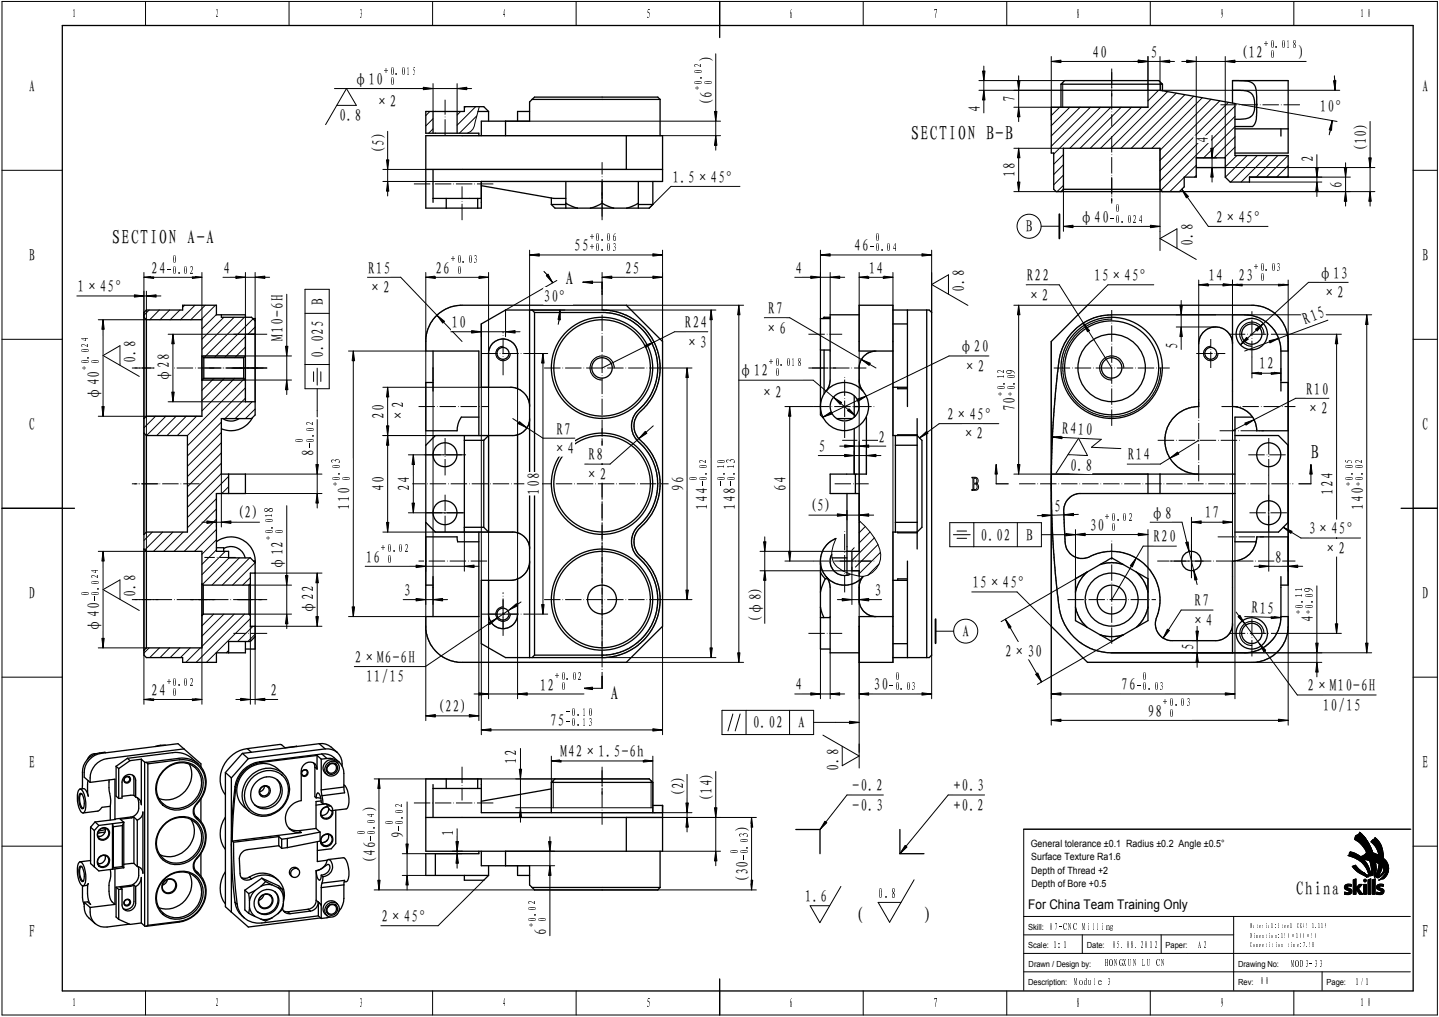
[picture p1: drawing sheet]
<svg xmlns="http://www.w3.org/2000/svg" width="420mm" height="297mm" viewBox="0 0 420 297" stroke-linecap="round" stroke-linejoin="round" font-family="sans-serif">
<defs><g id="words">
<g font-size="5.8">
<text x="266" y="40.9">SECTION B-B</text>
<text x="32.8" y="71.4">SECTION A-A</text>
<text x="165.1" y="83.1">A</text>
<text x="382.8" y="134.1">B</text>
<text x="178.3" y="204.4">A</text>
<text x="249.6" y="269.4">(</text>
<text x="270.1" y="269.4">)</text>
</g>
<text font-size="5.5" x="378.5" y="261.5">China</text>
<g font-size="5">
<text x="8.5" y="26.9">A</text>
<text x="415.3" y="26.9">A</text>
<text x="8.5" y="76.2">B</text>
<text x="415.3" y="76.2">B</text>
<text x="8.5" y="125.6">C</text>
<text x="415.3" y="125.6">C</text>
<text x="8.5" y="174.9">D</text>
<text x="415.3" y="174.9">D</text>
<text x="8.5" y="224.3">E</text>
<text x="415.3" y="224.3">E</text>
<text x="8.5" y="273.6">F</text>
<text x="415.3" y="273.6">F</text>
</g>
<g font-size="4.9">
<text x="208" y="17.8" transform="rotate(-90 208 17.8)">)</text>
<text x="319" y="16.8">40</text>
<text x="336" y="16.8">5</text>
<text x="362.2" y="16.8">(12</text>
<text x="379.3" y="16.8">)</text>
<text x="103.4" y="24.8">φ10</text>
<text x="296.4" y="29.8" transform="rotate(-90 296.4 29.8)">7</text>
<text x="99" y="35.4">0.8</text>
<text x="109.6" y="31.1">×2</text>
<text x="208" y="30.9" transform="rotate(-90 208 30.9)">(6</text>
<text x="286.2" y="32.8" transform="rotate(-90 286.2 32.8)">4</text>
<text x="385.3" y="32.6">10°</text>
<text x="352.9" y="41.7" transform="rotate(-90 352.9 41.7)">4</text>
<text x="112.2" y="45" transform="rotate(-90 112.2 45)">(5)</text>
<text x="383.5" y="47.3" transform="rotate(-90 383.5 47.3)">2</text>
<text x="399" y="44.4" transform="rotate(-90 399 44.4)">(10)</text>
<text x="196.4" y="53.3">1.5×45°</text>
<text x="296.4" y="51.7" transform="rotate(-90 296.4 51.7)">18</text>
<text x="391.9" y="54.8" transform="rotate(-90 391.9 54.8)">6</text>
<text x="315.3" y="65.1">φ40</text>
<text x="355.1" y="65.1">2×45°</text>
<text x="299.5" y="67.9">B</text>
<text x="348.3" y="71.8" transform="rotate(-90 348.3 71.8)">0.8</text>
<text x="167.7" y="73.4">55</text>
<text x="249.4" y="73.4">46</text>
<text x="44.1" y="79.9">24</text>
<text x="65.3" y="79.9">4</text>
<text x="107.5" y="79.9">R15</text>
<text x="127.1" y="79.9">26</text>
<text x="182.5" y="80">25</text>
<text x="232.2" y="79.9">4</text>
<text x="253.6" y="79.9">14</text>
<text x="299.8" y="82.1">R22</text>
<text x="319.5" y="82.1">15×45°</text>
<text x="352.8" y="82.1">14</text>
<text x="361.6" y="82.1">23</text>
<text x="385.1" y="81.4">φ13</text>
<text x="22.6" y="85.3">1×45°</text>
<text x="94.5" y="89" transform="rotate(-90 94.5 89)">B</text>
<text x="107.6" y="85.6">×2</text>
<text x="158.7" y="88.2">30°</text>
<text x="281.6" y="85.3" transform="rotate(-90 281.6 85.3)">0.8</text>
<text x="300" y="87.8">×2</text>
<text x="386.2" y="87.1">×2</text>
<text x="131.8" y="95.8">10</text>
<text x="200" y="95.8">R24</text>
<text x="224.3" y="91.7">R7</text>
<text x="381.1" y="94.9" transform="rotate(-20 381.1 94.9)">R15</text>
<text x="82.7" y="99.5" transform="rotate(-90 82.7 99.5)">M10-6H</text>
<text x="200.1" y="101.6">×3</text>
<text x="223.3" y="97.4">×6</text>
<text x="343.9" y="101.9" transform="rotate(-90 343.9 101.9)">5</text>
<text x="39.7" y="106" transform="rotate(-90 39.7 106)">0.8</text>
<text x="94.5" y="104.5" transform="rotate(-90 94.5 104.5)">0.025</text>
<text x="280.1" y="102.9">φ20</text>
<text x="367.7" y="107.9">12</text>
<text x="49.5" y="111.7" transform="rotate(-90 49.5 111.7)">φ28</text>
<text x="215.8" y="109.9">φ12</text>
<text x="281.3" y="108.6">×2</text>
<text x="29.1" y="116.8" transform="rotate(-90 29.1 116.8)">φ40</text>
<text x="222.1" y="116.3">×2</text>
<text x="381.3" y="115.3">R10</text>
<text x="112.2" y="122.3" transform="rotate(-90 112.2 122.3)">20</text>
<text x="117.9" y="123.2" transform="rotate(-90 117.9 123.2)">×2</text>
<text x="276.5" y="122.6">2×45°</text>
<text x="296.4" y="120.2" transform="rotate(-90 296.4 120.2)">70</text>
<text x="381.5" y="121">×2</text>
<text x="162.5" y="126.9">R7</text>
<text x="239.1" y="132">5</text>
<text x="256.5" y="129.2">2</text>
<text x="280.9" y="128.4">×2</text>
<text x="310.1" y="126.8" transform="rotate(3 310.1 126.8)">R410</text>
<text x="91.6" y="133.2" transform="rotate(-90 91.6 133.2)">8</text>
<text x="161.5" y="132.6">×4</text>
<text x="171.9" y="134.5">R8</text>
<text x="312.3" y="137.5" transform="rotate(3 312.3 137.5)">0.8</text>
<text x="329.3" y="134.5">R14</text>
<text x="112.2" y="143.4" transform="rotate(-90 112.2 143.4)">40</text>
<text x="119.7" y="143.4" transform="rotate(-90 119.7 143.4)">24</text>
<text x="170.9" y="140.2">×2</text>
<text x="199.6" y="143.4" transform="rotate(-90 199.6 143.4)">96</text>
<text x="229.6" y="143.4" transform="rotate(-90 229.6 143.4)">64</text>
<text x="102.2" y="148.8" transform="rotate(-90 102.2 148.8)">110</text>
<text x="157.5" y="144.6" transform="rotate(-90 157.5 144.6)">108</text>
<text x="206.7" y="148.8" transform="rotate(-90 206.7 148.8)">144</text>
<text x="214.7" y="148.8" transform="rotate(-90 214.7 148.8)">148</text>
<text x="236.3" y="149.4">(5)</text>
<text x="307.9" y="149.5" transform="rotate(-2 307.9 149.5)">5</text>
<text x="389.2" y="144.6" transform="rotate(-90 389.2 144.6)">124</text>
<text x="398.1" y="148.8" transform="rotate(-90 398.1 148.8)">140</text>
<text x="69.1" y="151.4">(2)</text>
<text x="318.2" y="155">30</text>
<text x="336" y="151.5">φ8</text>
<text x="351.8" y="151.4">17</text>
<text x="286.3" y="157.9">0.02</text>
<text x="299.6" y="157.9">B</text>
<text x="336.8" y="158.4">R20</text>
<text x="382.1" y="156.1">3×45°</text>
<text x="386.5" y="161.8">×2</text>
<text x="82.7" y="166.5" transform="rotate(-90 82.7 166.5)">φ12</text>
<text x="106.8" y="164.3">16</text>
<text x="372.3" y="164.3">8</text>
<text x="283.9" y="171.8">15×45°</text>
<text x="39.7" y="174.4" transform="rotate(-90 39.7 174.4)">0.8</text>
<text x="91.6" y="179.4" transform="rotate(-90 91.6 179.4)">φ22</text>
<text x="117.9" y="174.1">3</text>
<text x="255.3" y="174.1">3</text>
<text x="348.8" y="177.1">R7</text>
<text x="365.5" y="179.2" transform="rotate(2 365.5 179.2)">R15</text>
<text x="29.1" y="184.4" transform="rotate(-90 29.1 184.4)">φ40</text>
<text x="222.3" y="181.9" transform="rotate(-90 222.3 181.9)">(φ8)</text>
<text x="347.9" y="182.8">×4</text>
<text x="383.5" y="181.7" transform="rotate(-90 383.5 181.7)">4</text>
<text x="281" y="186.1">A</text>
<text x="293.4" y="191.8">2×30</text>
<text x="348.6" y="189.9" transform="rotate(-90 348.6 189.9)">5</text>
<text x="103.6" y="193.6">2×M6-6H</text>
<text x="44.1" y="203.2">24</text>
<text x="79" y="203.2">2</text>
<text x="106.9" y="199.3">11/15</text>
<text x="157.6" y="201.7">12</text>
<text x="232.2" y="201.6">4</text>
<text x="255" y="201.6">30</text>
<text x="327.4" y="201.6">76</text>
<text x="381.8" y="201.9">2×M10-6H</text>
<text x="127.7" y="208">(22)</text>
<text x="335.1" y="209.3">98</text>
<text x="386.2" y="207.6">10/15</text>
<text x="160.6" y="212.1">75</text>
<text x="219.8" y="212.8">0.02</text>
<text x="233.1" y="212.8">A</text>
<text x="163.6" y="221.2">M42×1.5-6h</text>
<text x="150.9" y="223" transform="rotate(-90 150.9 223)">12</text>
<text x="244.9" y="225.2" transform="rotate(-90 244.9 225.2)">0.8</text>
<text x="199.6" y="232.9" transform="rotate(-90 199.6 232.9)">(2)</text>
<text x="249" y="231.1">-0.2</text>
<text x="278.5" y="231.1">+0.3</text>
<text x="109.7" y="237" transform="rotate(-90 109.7 237)">)</text>
<text x="208" y="234.3" transform="rotate(-90 208 234.3)">(14)</text>
<text x="249" y="236.8">-0.3</text>
<text x="278.5" y="236.8">+0.2</text>
<text x="117.8" y="244.9" transform="rotate(-90 117.8 244.9)">9</text>
<text x="132.5" y="244.1" transform="rotate(-90 132.5 244.1)">1</text>
<text x="218.4" y="242.6" transform="rotate(-90 218.4 242.6)">)</text>
<text x="109.7" y="252.3" transform="rotate(-90 109.7 252.3)">(46</text>
<text x="218.4" y="258" transform="rotate(-90 218.4 258)">(30</text>
<text x="235" y="263.5">1.6</text>
<text x="111.4" y="269.3">2×45°</text>
<text x="159.5" y="273.1" transform="rotate(-90 159.5 273.1)">6</text>
</g>
<text font-size="4.1" x="256.4" y="262.4">0.8</text>
<text font-size="3.9" x="300.2" y="265.4">For China Team Training Only</text>
<g font-size="3.5">
<text x="20.9" y="5.2">1</text>
<text x="62.9" y="5.2">2</text>
<text x="104.8" y="5.2">3</text>
<text x="146.7" y="5.2">4</text>
<text x="188.6" y="5.2">5</text>
<text x="230.5" y="5.2">6</text>
<text x="272.4" y="5.2">7</text>
<text x="314.3" y="5.2">8</text>
<text x="356.2" y="5.2">9</text>
<text x="397.2" y="5.2">1 0</text>
<text x="20.9" y="294.2">1</text>
<text x="62.9" y="294.2">2</text>
<text x="104.8" y="294.2">3</text>
<text x="146.7" y="294.2">4</text>
<text x="188.6" y="294.2">5</text>
<text x="230.5" y="294.2">6</text>
<text x="272.4" y="294.2">7</text>
<text x="314.3" y="294.2">8</text>
<text x="356.2" y="294.2">9</text>
<text x="397.1" y="294.2">1 0</text>
</g>
<g font-size="3.4">
<text x="369.1" y="13.9">+0.018</text>
<text x="370.7" y="16.8">0</text>
<text x="112.1" y="21.8">+0.015</text>
<text x="205" y="23.1">.</text>
<text x="205" y="21.5">0</text>
<text x="205" y="19.9">2</text>
<text x="113.7" y="24.8">0</text>
<text x="205" y="26.3">+</text>
<text x="205" y="24.7">00</text>
<text x="324.1" y="65.1">-0.024</text>
<text x="325.7" y="62.1">0</text>
<text x="172.2" y="70.4">+0.06</text>
<text x="255.6" y="70.4">0</text>
<text x="50.3" y="76.9">0</text>
<text x="131.7" y="76.9">+0.03</text>
<text x="172.2" y="73.4">+0.03</text>
<text x="254" y="73.4">-0.04</text>
<text x="48.7" y="79.9">-0.02</text>
<text x="133.3" y="79.9">0</text>
<text x="366.2" y="79.1">+0.03</text>
<text x="367.8" y="82.1">0</text>
<text x="26.1" y="101.5">2</text>
<text x="26.1" y="99.9">4</text>
<text x="26.1" y="108">+</text>
<text x="26.1" y="106.4">00</text>
<text x="26.1" y="104.7">.</text>
<text x="26.1" y="103.1">0</text>
<text x="224.7" y="107">+0.018</text>
<text x="226.3" y="109.9">0</text>
<text x="293.4" y="112.4">. .</text>
<text x="293.4" y="110.8">10</text>
<text x="293.4" y="109.2">29</text>
<text x="293.4" y="115.6">++</text>
<text x="293.4" y="114">00</text>
<text x="91.6" y="124.5">2</text>
<text x="88.6" y="129.3">00</text>
<text x="91.6" y="130.9">-</text>
<text x="91.6" y="127.7">.</text>
<text x="91.6" y="126.1">0</text>
<text x="99.1" y="137.1">0</text>
<text x="99.1" y="135.5">3</text>
<text x="206.6" y="137.1">0</text>
<text x="206.6" y="135.5">2</text>
<text x="211.7" y="137.1">11</text>
<text x="211.7" y="135.5">03</text>
<text x="395" y="137.1">00</text>
<text x="395" y="135.5">52</text>
<text x="99.1" y="142">+</text>
<text x="99.1" y="140.4">00</text>
<text x="99.1" y="138.7">.</text>
<text x="203.6" y="140.4">00</text>
<text x="206.6" y="142">-</text>
<text x="206.6" y="138.7">.</text>
<text x="211.7" y="142">--</text>
<text x="211.7" y="140.4">00</text>
<text x="211.7" y="138.7">. .</text>
<text x="395" y="142">++</text>
<text x="395" y="140.4">00</text>
<text x="395" y="138.7">. .</text>
<text x="79.7" y="149.6">8</text>
<text x="79.7" y="154.4">.</text>
<text x="79.7" y="152.8">0</text>
<text x="79.7" y="151.2">1</text>
<text x="322.8" y="152.1">+0.02</text>
<text x="324.4" y="155">0</text>
<text x="79.7" y="157.6">+</text>
<text x="79.7" y="156">00</text>
<text x="111.4" y="161.3">+0.02</text>
<text x="29" y="167.6">4</text>
<text x="113" y="164.3">0</text>
<text x="29" y="172.4">.</text>
<text x="29" y="170.8">0</text>
<text x="29" y="169.2">2</text>
<text x="380.5" y="173">19</text>
<text x="26.1" y="174">00</text>
<text x="29" y="175.6">-</text>
<text x="380.5" y="179.5">++</text>
<text x="380.5" y="177.8">00</text>
<text x="380.5" y="176.2">. .</text>
<text x="380.5" y="174.6">10</text>
<text x="48.7" y="200.2">+0.02</text>
<text x="50.3" y="203.2">0</text>
<text x="162.2" y="198.7">+0.02</text>
<text x="163.8" y="201.6">0</text>
<text x="259.6" y="201.6">-0.03</text>
<text x="261.2" y="198.6">0</text>
<text x="332" y="201.6">-0.03</text>
<text x="333.6" y="198.6">0</text>
<text x="165.2" y="209.1">-0.10</text>
<text x="339.7" y="206.3">+0.03</text>
<text x="341.3" y="209.3">0</text>
<text x="165.2" y="212.1">-0.13</text>
<text x="109.6" y="239.1">4</text>
<text x="117.8" y="239.4">.</text>
<text x="117.8" y="237.7">0</text>
<text x="117.8" y="236.1">2</text>
<text x="106.6" y="243.9">00</text>
<text x="109.6" y="245.5">-</text>
<text x="109.6" y="242.3">.</text>
<text x="109.6" y="240.7">0</text>
<text x="114.8" y="241">00</text>
<text x="117.8" y="242.6">-</text>
<text x="218.4" y="244.7">3</text>
<text x="215.4" y="249.5">00</text>
<text x="218.4" y="251.1">-</text>
<text x="218.4" y="247.9">.</text>
<text x="218.4" y="246.3">0</text>
<text x="156.5" y="269.2">00</text>
<text x="156.5" y="267.6">.</text>
<text x="156.5" y="266">0</text>
<text x="156.5" y="264.4">2</text>
<text x="156.5" y="270.8">+</text>
</g>
<g font-size="2.9">
<text x="300.9" y="247.3">General tolerance ±0.1 Radius ±0.2 Angle ±0.5°</text>
<text x="301.1" y="251.2">Surface Texture Ra1.6</text>
<text x="301.1" y="255.2">Depth of Thread +2</text>
<text x="301.2" y="259">Depth of Bore +0.5</text>
<text x="306.4" y="271.5">07-CNC Milling</text>
<text x="307.5" y="277">1:1</text>
<text x="324.6" y="276.9">05.08.2012</text>
<text x="349.8" y="277">A2</text>
<text x="313.6" y="287.6">Module 3</text>
<text x="322.5" y="282.2">HONGXUN LU CN</text>
<text x="367.8" y="287.5">00</text>
<text x="376.9" y="282.6">MOD3-33</text>
<text x="395.8" y="287.6">1/1</text>
</g>
<g font-size="2.5">
<text x="300.2" y="271.7">Skill:</text>
<text x="300.2" y="277">Scale:</text>
<text x="317.3" y="277">Date:</text>
<text x="340.3" y="277">Paper:</text>
<text x="300.2" y="287.8">Description:</text>
<text x="300.3" y="282.4">Drawn / Design by:</text>
<text x="361.5" y="282.4">Drawing No:</text>
<text x="361.5" y="287.8">Rev:</text>
<text x="387.3" y="287.8">Page:</text>
</g>
<g font-size="1.9">
<text x="364.9" y="271.2">Material:Steel CK45 1.119</text>
<text x="364.9" y="273.9">Dimention:150×100×50</text>
<text x="364.9" y="276.6">Competition time:7.5H</text>
</g>
</g></defs>
<path d="M232.4 242.3h7v7M262.8 242.3v7h7" fill="none" stroke="#000" stroke-width=".38"/>
<path d="M240.9 239.9l.5 .4-2 2zM257.9 232.2h-10.6l-7.9 10.1" fill="none" stroke="#000" stroke-width=".29"/>
<path d="M240.9 239.9l.5 .4-2 2z" fill="#000"/>
<path d="M249 226.9h8.8v4.9h-8.8z" fill-rule="evenodd" fill="#fff"/>
<path d="M249 226.9h8.8v4.9h-8.8z" fill="none" stroke="#fff" stroke-width=".29"/>
<path d="M249 232.6h8.8v4.8h-8.8z" fill-rule="evenodd" fill="#fff"/>
<path d="M249 232.6h8.8v4.8h-8.8z" fill="none" stroke="#fff" stroke-width=".29"/>
<path d="M287.5 232.2h-10.7l-14 17.1M264.3 246.9l.5 .5-2 1.9z" fill="none" stroke="#000" stroke-width=".29"/>
<path d="M264.3 246.9l.5 .5-2 1.9z" fill="#000"/>
<path d="M278.5 226.9h8.8v4.9h-8.8z" fill-rule="evenodd" fill="#fff"/>
<path d="M278.5 226.9h8.8v4.9h-8.8z" fill="none" stroke="#fff" stroke-width=".29"/>
<path d="M278.5 232.6h8.8v4.8h-8.8z" fill-rule="evenodd" fill="#fff"/>
<path d="M278.5 232.6h8.8v4.8h-8.8z" fill="none" stroke="#fff" stroke-width=".29"/>
<path d="M236.5 264.5h5.8l-2.9 5z" fill="#fff"/>
<path d="M236.5 264.5h5.8l-2.9 5z" fill="none" stroke="#fff" stroke-width=".29"/>
<path d="M245.5 258.9l-6.1 10.6-2.9-5h5.8" fill="none" stroke="#000" stroke-width=".29"/>
<path d="M235 259.3h6.5v4.9h-6.5z" fill-rule="evenodd" fill="#fff"/>
<path d="M235 259.3h6.5v4.9h-6.5z" fill="none" stroke="#fff" stroke-width=".29"/>
<path d="M249.6 257h22.8v13.2h-22.8z" fill-rule="evenodd" fill="#fff"/>
<path d="M249.6 257h22.8v13.2h-22.8z" fill="none" stroke="#fff" stroke-width=".29"/>
<path d="M266.9 257l-7.2 12.4-3.3-5.8h6.7M411.8 242.2h-112.9v47.1M298.9 273h61.3M298.9 278.5h112.9M298.9 267.7h112.9M316 273v5.5M339 273v5.5M360.2 267.7v21.6M298.9 283.8h112.9M386 283.8v5.5" fill="none" stroke="#000" stroke-width=".29"/>
<path d="M307.5 274.5h3.9v2.9h-3.9z" fill-rule="evenodd" fill="#fff"/>
<path d="M307.5 274.5h3.9v2.9h-3.9z" fill="none" stroke="#fff" stroke-width=".29"/>
<path d="M306.4 269h19v2.9h-19z" fill-rule="evenodd" fill="#fff"/>
<path d="M306.4 269h19v2.9h-19z" fill="none" stroke="#fff" stroke-width=".29"/>
<path d="M349.8 274.5h2.6v2.9h-2.6z" fill-rule="evenodd" fill="#fff"/>
<path d="M349.8 274.5h2.6v2.9h-2.6z" fill="none" stroke="#fff" stroke-width=".29"/>
<path d="M322.5 279.7h17.7v3h-17.7z" fill-rule="evenodd" fill="#fff"/>
<path d="M322.5 279.7h17.7v3h-17.7z" fill="none" stroke="#fff" stroke-width=".29"/>
<path d="M395.8 285.1h3.9v2.9h-3.9z" fill-rule="evenodd" fill="#fff"/>
<path d="M395.8 285.1h3.9v2.9h-3.9z" fill="none" stroke="#fff" stroke-width=".29"/>
<path d="M367.8 285h2.6v2.9h-2.6z" fill-rule="evenodd" fill="#fff"/>
<path d="M367.8 285h2.6v2.9h-2.6z" fill="none" stroke="#fff" stroke-width=".29"/>
<g fill="none" stroke="#000" stroke-width=".29">
<path d="M298.9 242.2h113.1M392.8 258.5l.8-.3 1 .2-.1 .5-.9-.1a.37 .37 0 0 0-.2 .5 .37 .37 0 0 0 .5 .2 .91 .91 0 0 1 .8 .9 .91 .91 0 0 1-.9 .9l-1.2-.1v-.7l.2 .1a.68 .68 0 0 0 1.1-.4l-.3-.1a.9 .9 0 0 1-1-.5 .9 .9 0 0 1 .2-1.1zM394.1 249l.2-.2 1.6 .5 1.4 .9-.8 .3 1.5 .3-1.7-.1a3.1 3.1 0 0 1 3.3 2.5l.7 2.6-.9-2.5-.6-.7 .7 1.3 .5 2-.9-1.9a7.8 7.8 0 0 0-5.5-4.1l.3-.2zM394.9 253a1.08 1.08 0 0 1 1.7 .7l2 1.4-.7-.3 .5 .3 1.2 .7-2.1-1 1.9 1.2-.3-.1v.2l-2.2-1.1-1.4-1.2zM395.1 257l.8-.3v2.7l1-1.1h.8l-1 1.3 1.2 1.6h-1l-1-1.5v1.5h-.8zM395.8 244.1l.9-.4 .2-.5 .6 .6 2 2.6 1.2 2.6-1.6-.4-.1 .4-1-1.7-1.6-1.6a.92 .92 0 0 1-.8-.6 .92 .92 0 0 1 .2-1zM396.3 250.6l4.7 .9 2.4 1.1-2.6-1.3-4.3-.8a3.1 3.1 0 0 0 2.6-1.9l2.2 .6 1.4 .7a3.9 3.9 0 0 1 1.6 6.4l-.6 .4a3.5 3.5 0 0 0 1.6-2.7l-.1-1.2 .1 1.1a3.8 3.8 0 0 1-2.7 3.1 4 4 0 0 0 2.2-3.8l-.2-.6 .1 1.1a3.7 3.7 0 0 1-2.4 2.7l.5-.5-.2 .1a2.04 2.04 0 0 0 .9-3.3l-2.4-1.1zM396.9 243.1l1.1 .9 1.3 1.8 1.5 3.2-1.9-3.7zM397.3 250.2l-1.4-.9-1.6-.5-.3 .3-.1 .6-.3 .2a7.6 7.6 0 0 1 6.1 5.6v-.3l.3 .7-.5-1.9-.7-1.4 .6 .5 .9 2.7-.4-1.8a6.9 6.9 0 0 0-1.8-3M397.8 250.7l.2 .1M397.8 254.7l.8 .4-.4-.1M397.8 243.9l-.9-.8a12.6 12.6 0 0 1 3.1 4.1"/>
<path d="M397.8 243.9l.3 .3M397.9 254.8l1.7 1-2.1-1 1.9 1.2M398.2 258.3h.8v2.9h-.8zM398.2 255l-1.3-1-1.1-1.3-1 .4 1.9 1.8 2.4 1.2-.1-.1M398.6 244.8l1.9 3.5M399 256h.1M399 255.9v.1M399 255.9h.1M399 249a7.9 7.9 0 0 0-3.4-3.8 1.33 1.33 0 0 1 1.1-1.5l.2-.5 2 2.2 1 1.7 .8 1.9M399.1 255.9h.1M399.1 255.9l.3 .1M399.4 257l.9-.3v4.5h-.9z"/>
<path d="M399.4 256h.1M399.9 251.3a.85 .85 0 0 1 1 1v2.6l-.1 .8-.2-1.3-.1 1.3-.1-2.2zM399.9 251.3l.6 2.8v1.6M400.2 247.6l.3 .7M400.5 248.3l.3 .7M400.6 254.7v-.3l-.1 1M400.6 245.5l.8-.5 .1-.4a6.9 6.9 0 0 1 2.4 5.5v.6l-.5-.3a1.37 1.37 0 0 1-1-1.4 5.5 5.5 0 0 0-2.1-3.1zM400.7 257l.8-.3v4.5h-.8zM400.8 251.5l.2 1.9-.2 2.3-.1-1.1v.4l-.1-.3M400.9 251.5a.87 .87 0 0 1 .7 1.2v1.6l-.3 1.6v-2.1zM400.9 251.5l.4 2.8v1.6l.3-1.9-.2-2.3M401.5 251.7l.3 2.3-.4 2.3 .3-1.9z"/>
<path d="M401.5 251.7l.2 2.5M401.6 251.8l.2 2-.4 2.5 .2-1.2M401.7 254.3v.3M401.9 255.7l-.2 .3M402.2 258.5l.7-.3 1.1 .2-.1 .5-.9-.1a.36 .36 0 0 0-.2 .5 .36 .36 0 0 0 .5 .2 .91 .91 0 0 1 .8 .9 .91 .91 0 0 1-.9 .9l-1.3-.1 .2-.6a.64 .64 0 0 0 .7 .2 .64 .64 0 0 0 .5-.6l-.3-.1a.93 .93 0 0 1-1-.5 .93 .93 0 0 1 .2-1.1zM402.6 249.9a5.9 5.9 0 0 0-2.3-4l1.2-1.3a7.4 7.4 0 0 1 2.4 6.1M402.7 252.2a.9 .9 0 0 1 .3 1.5l-1.3 2.3 .5-.9-.5 .5 .7-1.7zM402.7 252.2l-.4 2-.6 1.4 .5-.5-.3 .6M402.8 252.3l-1.8-.8-4.7-.9 1.5 .2a9.9 9.9 0 0 1 5.9 2.2 2.07 2.07 0 0 1-1.1 3l.2-.1-.5 .5a3.4 3.4 0 0 0 2.3-3.8 3.2 3.2 0 0 1-1.3 4l-.7 .4a3.7 3.7 0 0 0 2.6-4.2 3.5 3.5 0 0 1-1.5 3.9 3.7 3.7 0 0 0 1.7-3.6 3.7 3.7 0 0 0-2.6-3.1l-1.8-.9-1.9-.5a3.1 3.1 0 0 1-2.6 1.9l2.8 .5a8.8 8.8 0 0 1 4.1 1.6 7.7 7.7 0 0 1-1.4 3.7l1.1-1.6 .5-1.8M403.2 252.6a6.2 6.2 0 0 1-1.3 3.1M403.3 252.6a1.45 1.45 0 0 1-.1 1.9l-1.2 1.8 1-1.8z"/>
<circle cx="398.6" cy="257.2" r=".38"/>
<circle cx="398.6" cy="257.2" r=".42"/>
</g>
<g fill="#000">
<path d="M399.4 257l.9-.3v4.5h-.9zM400.7 257l.8-.3v4.5h-.8z"/>
<path d="M394.1 249l.2-.2 1.6 .5 1.4 .9-.8 .3 1.5 .3-1.7-.1a3.1 3.1 0 0 1 3.3 2.5l.7 2.6-.9-2.5-.6-.7 .7 1.3 .5 2-.9-1.9a7.8 7.8 0 0 0-5.5-4.1l.3-.2z" fill-rule="evenodd"/>
<path d="M395.8 244.1l.9-.4 .2-.5 .6 .6 2 2.6 1.2 2.6-1.6-.4-.1 .4-1-1.7-1.6-1.6a.92 .92 0 0 1-.8-.6 .92 .92 0 0 1 .2-1z" fill-rule="evenodd"/>
<path d="M396.9 243.1l1.1 .9 1.3 1.8 1.5 3.2-1.9-3.7z" fill-rule="evenodd"/>
<path d="M398.2 258.3h.8v2.9h-.8zM398.1 257.2a.45 .45 0 0 0 .9 0 .45 .45 0 0 0-.9 0z" fill-rule="evenodd"/>
<path d="M394.9 253a1.08 1.08 0 0 1 1.7 .7l2 1.4-.7-.3 .5 .3 1.2 .7-2.1-1 1.9 1.2-.3-.1v.2l-2.2-1.1-1.4-1.2z" fill-rule="evenodd"/>
<path d="M399.9 251.3l.5 2.2 .1 2.2 .1-1.3 .2 1.3 .1-.3v-2.9a.86 .86 0 0 0-.9-1.2zM400.9 251.5l.4 2.3v2.1l.3-1.6v-1.6a.87 .87 0 0 0-.7-1.2zM401.5 251.7l.2 2.7-.3 1.9 .4-2.3z" fill-rule="evenodd"/>
<path d="M400.6 245.5l.8-.5 .1-.4a6.9 6.9 0 0 1 2.4 5.5v.6l-.5-.3a1.37 1.37 0 0 1-1-1.4 5.5 5.5 0 0 0-2.1-3.1z" fill-rule="evenodd"/>
<path d="M396.3 250.6l4.7 .9 2.4 1.1-2.6-1.3-4.3-.8a3.1 3.1 0 0 0 2.6-1.9l2.2 .6 1.4 .7a3.9 3.9 0 0 1 1.6 6.4l-.6 .4a3.5 3.5 0 0 0 1.6-2.7l-.1-1.2 .1 1.1a3.8 3.8 0 0 1-2.7 3.1 4 4 0 0 0 2.2-3.8l-.2-.6 .1 1.1a3.7 3.7 0 0 1-2.4 2.7l.5-.5-.2 .1a2.04 2.04 0 0 0 .9-3.3l-2.4-1.1z" fill-rule="evenodd"/>
<path d="M402.7 252.2l-.3 1.7-.7 1.7 .5-.5-.5 .9 .5-.6a4.4 4.4 0 0 0 .9-2.9zM403.3 252.6l-.3 1.9-1 1.8 .4-.4a4.9 4.9 0 0 0 1.2-3.1z" fill-rule="evenodd"/>
<path d="M392.8 258.5l.8-.3 1 .2-.1 .5-.9-.1a.37 .37 0 0 0-.2 .5 .37 .37 0 0 0 .5 .2 .91 .91 0 0 1 .8 .9 .91 .91 0 0 1-.9 .9l-1.2-.1v-.7l.2 .1a.68 .68 0 0 0 1.1-.4l-.3-.1a.9 .9 0 0 1-1-.5 .9 .9 0 0 1 .2-1.1z" fill-rule="evenodd"/>
<path d="M395.1 257l.8-.3v2.7l1-1.1h.8l-1 1.3 1.2 1.6h-1l-1-1.5v1.5h-.8z" fill-rule="evenodd"/>
<path d="M402.2 258.5l.7-.3 1.1 .2-.1 .5-.9-.1a.36 .36 0 0 0-.2 .5 .36 .36 0 0 0 .5 .2 .91 .91 0 0 1 .8 .9 .91 .91 0 0 1-.9 .9l-1.3-.1 .2-.6a.64 .64 0 0 0 .7 .2 .64 .64 0 0 0 .5-.6l-.3-.1a.93 .93 0 0 1-1-.5 .93 .93 0 0 1 .2-1.1z" fill-rule="evenodd"/>
</g>
<path d="M324.6 274.4h13.5v2.9h-13.5z" fill-rule="evenodd" fill="#fff"/>
<path d="M324.6 274.4h13.5v2.9h-13.5z" fill="none" stroke="#fff" stroke-width=".29"/>
<path d="M313.6 285.1h10.8v2.9h-10.8z" fill-rule="evenodd" fill="#fff"/>
<path d="M313.6 285.1h10.8v2.9h-10.8z" fill="none" stroke="#fff" stroke-width=".29"/>
<path d="M18.2 7.5h394.4v281.9h-394.4zM210.1 .4v10.6M.6 148.5h21.1M409.1 148.5h10.6M210.1 285.9v10.6" fill="none" stroke="#000" stroke-width=".38"/>
<g fill="none" stroke="#000" stroke-width=".29">
<path d="M.6 .4h419.1v296.1h-419.1zM42.5 .4v7.1M84.4 .4v7.1M126.3 .4v7.1M168.2 .4v7.1M210.1 .4v7.1M252 .4v7.1M294 .4v7.1M335.9 .4v7.1M377.8 .4v7.1M.6 49.7h17.6M412.6 49.7h7.1"/>
<path d="M.6 99.1h17.6M412.6 99.1h7.1M.6 148.5h17.6M412.6 148.5h7.1M.6 197.8h17.6M412.6 197.8h7.1M.6 247.1h17.6M412.6 247.1h7.1M42.5 289.4v7.1M84.4 289.4v7.1M126.3 289.4v7.1M168.2 289.4v7.1"/>
<path d="M210.1 289.4v7.1M252 289.4v7.1M294 289.4v7.1M335.9 289.4v7.1M377.8 289.4v7.1"/>
</g>
<path d="M20.9 2.2h1.2v3.5h-1.2z" fill-rule="evenodd" fill="#fff"/>
<path d="M20.9 2.2h1.2v3.5h-1.2z" fill="none" stroke="#fff" stroke-width=".29"/>
<path d="M62.9 2.2h1.1v3.5h-1.1z" fill-rule="evenodd" fill="#fff"/>
<path d="M62.9 2.2h1.1v3.5h-1.1z" fill="none" stroke="#fff" stroke-width=".29"/>
<path d="M104.8 2.2h1.1v3.5h-1.1z" fill-rule="evenodd" fill="#fff"/>
<path d="M104.8 2.2h1.1v3.5h-1.1z" fill="none" stroke="#fff" stroke-width=".29"/>
<path d="M146.7 2.2h1.1v3.5h-1.1z" fill-rule="evenodd" fill="#fff"/>
<path d="M146.7 2.2h1.1v3.5h-1.1z" fill="none" stroke="#fff" stroke-width=".29"/>
<path d="M188.6 2.2h1.1v3.5h-1.1z" fill-rule="evenodd" fill="#fff"/>
<path d="M188.6 2.2h1.1v3.5h-1.1z" fill="none" stroke="#fff" stroke-width=".29"/>
<path d="M230.5 2.2h1.1v3.5h-1.1z" fill-rule="evenodd" fill="#fff"/>
<path d="M230.5 2.2h1.1v3.5h-1.1z" fill="none" stroke="#fff" stroke-width=".29"/>
<path d="M272.4 2.2h1.1v3.5h-1.1z" fill-rule="evenodd" fill="#fff"/>
<path d="M272.4 2.2h1.1v3.5h-1.1z" fill="none" stroke="#fff" stroke-width=".29"/>
<path d="M314.3 2.2h1.2v3.5h-1.2z" fill-rule="evenodd" fill="#fff"/>
<path d="M314.3 2.2h1.2v3.5h-1.2z" fill="none" stroke="#fff" stroke-width=".29"/>
<path d="M356.2 2.2h1.2v3.5h-1.2z" fill-rule="evenodd" fill="#fff"/>
<path d="M356.2 2.2h1.2v3.5h-1.2z" fill="none" stroke="#fff" stroke-width=".29"/>
<path d="M397.2 2.2h3v3.5h-3z" fill-rule="evenodd" fill="#fff"/>
<path d="M397.2 2.2h3v3.5h-3z" fill="none" stroke="#fff" stroke-width=".29"/>
<path d="M415.3 22.6h1.7v5h-1.7z" fill-rule="evenodd" fill="#fff"/>
<path d="M415.3 22.6h1.7v5h-1.7z" fill="none" stroke="#fff" stroke-width=".29"/>
<path d="M415.3 72h1.7v4.9h-1.7z" fill-rule="evenodd" fill="#fff"/>
<path d="M415.3 72h1.7v4.9h-1.7z" fill="none" stroke="#fff" stroke-width=".29"/>
<path d="M415.3 121.3h1.7v4.9h-1.7z" fill-rule="evenodd" fill="#fff"/>
<path d="M415.3 121.3h1.7v4.9h-1.7z" fill="none" stroke="#fff" stroke-width=".29"/>
<path d="M415.3 170.6h1.7v5h-1.7z" fill-rule="evenodd" fill="#fff"/>
<path d="M415.3 170.6h1.7v5h-1.7z" fill="none" stroke="#fff" stroke-width=".29"/>
<path d="M415.3 220h1.7v4.9h-1.7z" fill-rule="evenodd" fill="#fff"/>
<path d="M415.3 220h1.7v4.9h-1.7z" fill="none" stroke="#fff" stroke-width=".29"/>
<path d="M415.3 269.3h1.7v5h-1.7z" fill-rule="evenodd" fill="#fff"/>
<path d="M415.3 269.3h1.7v5h-1.7z" fill="none" stroke="#fff" stroke-width=".29"/>
<path d="M8.5 269.3h1.7v5h-1.7z" fill-rule="evenodd" fill="#fff"/>
<path d="M8.5 269.3h1.7v5h-1.7z" fill="none" stroke="#fff" stroke-width=".29"/>
<path d="M8.5 220h1.7v4.9h-1.7z" fill-rule="evenodd" fill="#fff"/>
<path d="M8.5 220h1.7v4.9h-1.7z" fill="none" stroke="#fff" stroke-width=".29"/>
<path d="M8.5 170.6h1.7v5h-1.7z" fill-rule="evenodd" fill="#fff"/>
<path d="M8.5 170.6h1.7v5h-1.7z" fill="none" stroke="#fff" stroke-width=".29"/>
<path d="M8.5 121.3h1.7v4.9h-1.7z" fill-rule="evenodd" fill="#fff"/>
<path d="M8.5 121.3h1.7v4.9h-1.7z" fill="none" stroke="#fff" stroke-width=".29"/>
<path d="M8.5 72h1.7v4.9h-1.7z" fill-rule="evenodd" fill="#fff"/>
<path d="M8.5 72h1.7v4.9h-1.7z" fill="none" stroke="#fff" stroke-width=".29"/>
<path d="M8.5 22.6h1.7v5h-1.7z" fill-rule="evenodd" fill="#fff"/>
<path d="M8.5 22.6h1.7v5h-1.7z" fill="none" stroke="#fff" stroke-width=".29"/>
<path d="M20.9 291.2h1.2v3.5h-1.2z" fill-rule="evenodd" fill="#fff"/>
<path d="M20.9 291.2h1.2v3.5h-1.2z" fill="none" stroke="#fff" stroke-width=".29"/>
<path d="M62.9 291.2h1.1v3.5h-1.1z" fill-rule="evenodd" fill="#fff"/>
<path d="M62.9 291.2h1.1v3.5h-1.1z" fill="none" stroke="#fff" stroke-width=".29"/>
<path d="M104.8 291.2h1.1v3.5h-1.1z" fill-rule="evenodd" fill="#fff"/>
<path d="M104.8 291.2h1.1v3.5h-1.1z" fill="none" stroke="#fff" stroke-width=".29"/>
<path d="M146.7 291.2h1.1v3.5h-1.1z" fill-rule="evenodd" fill="#fff"/>
<path d="M146.7 291.2h1.1v3.5h-1.1z" fill="none" stroke="#fff" stroke-width=".29"/>
<path d="M188.6 291.2h1.1v3.5h-1.1z" fill-rule="evenodd" fill="#fff"/>
<path d="M188.6 291.2h1.1v3.5h-1.1z" fill="none" stroke="#fff" stroke-width=".29"/>
<path d="M230.5 291.2h1.1v3.5h-1.1z" fill-rule="evenodd" fill="#fff"/>
<path d="M230.5 291.2h1.1v3.5h-1.1z" fill="none" stroke="#fff" stroke-width=".29"/>
<path d="M272.4 291.2h1.1v3.5h-1.1z" fill-rule="evenodd" fill="#fff"/>
<path d="M272.4 291.2h1.1v3.5h-1.1z" fill="none" stroke="#fff" stroke-width=".29"/>
<path d="M314.3 291.2h1.2v3.5h-1.2z" fill-rule="evenodd" fill="#fff"/>
<path d="M314.3 291.2h1.2v3.5h-1.2z" fill="none" stroke="#fff" stroke-width=".29"/>
<path d="M356.2 291.2h1.2v3.5h-1.2z" fill-rule="evenodd" fill="#fff"/>
<path d="M356.2 291.2h1.2v3.5h-1.2z" fill="none" stroke="#fff" stroke-width=".29"/>
<path d="M397.1 291.2h3.2v3.5h-3.2z" fill-rule="evenodd" fill="#fff"/>
<path d="M397.1 291.2h3.2v3.5h-3.2z" fill="none" stroke="#fff" stroke-width=".29"/>
<path d="M324.6 20v8.2M324.6 21.1v15.9M324.6 39.8v19M356.4 30.6h23.2M324.6 51.7v7.8" fill="none" stroke="#000" stroke-width=".29" stroke-dasharray="4.8 .6 .2 .6" stroke-linecap="butt"/>
<g fill="none" stroke="#000" stroke-width=".38">
<path d="M309.8 24.6h29.6M309.8 24.6l1-1.1h27.6l1 1.1M309.8 24.6v6.7M338.7 26.4h-3.5v4.9h-28.3v13.4h.8v10.6l.7 .7h36l1.4-1.4v-2.9h3.5v-5.6h8.4v5.6l1.5 1.5h5.6v-1.5h11.3v-6.3h-15.5M339.4 24.6v1.9M359.9 23.5l2.3 .1a4.4 4.4 0 0 1 4.1 1.4l.5 2.1 .1 4.2M359.9 26.4h2.1a3.7 3.7 0 0 1 4 2l.3 2.8M359.9 23.5h16.2v21.2h-15.5M359.9 23.5v6.6M360.6 37.6h15.5M365.1 34.1a5.3 5.3 0 0 1-3.1 .7h-1.4M366.8 34.1a3.6 3.6 0 0 1-1.1 2.9h-5.1"/>
<path d="M374 37.6v2.2M310.5 55.3v-12h28.2v12M310.5 55.3l-.7 .7M310.5 55.3h28.2M338.7 55.3l.7 .7M349.3 48.9h8.4"/>
</g>
<path d="M331 17.9h11.9M332.3 17.6l2.9 .3-2.9 .4zM335.2 16.5v9.9M338.7 17.9l2.8-.3v.7zM338.7 16.5v9.9" fill="none" stroke="#000" stroke-width=".29"/>
<path d="M332.3 17.6l2.9 .3-2.9 .4zM338.7 17.9l2.8-.3v.7z" fill="#000"/>
<path d="M336 12.7h1.9v4.8h-1.9z" fill-rule="evenodd" fill="#fff"/>
<path d="M336 12.7h1.9v4.8h-1.9z" fill="none" stroke="#fff" stroke-width=".29"/>
<path d="M306.9 17.9l2.9-.3v.7zM306.9 17.9h28.3M306.9 16.5v18.3M332.3 17.6l2.9 .3-2.9 .4zM335.2 16.5v9.9" fill="none" stroke="#000" stroke-width=".29"/>
<path d="M306.9 17.9l2.9-.3v.7zM332.3 17.6l2.9 .3-2.9 .4z" fill="#000"/>
<path d="M319 12.7h4.2v4.8h-4.2z" fill-rule="evenodd" fill="#fff"/>
<path d="M319 12.7h4.2v4.8h-4.2z" fill="none" stroke="#fff" stroke-width=".29"/>
<path d="M296 43.3h14.5M296 56h13.8M297.1 53.2h.7l-.4 2.8zM297.4 43.3l.4 2.8h-.7zM297.4 43.3v12.7" fill="none" stroke="#000" stroke-width=".29"/>
<path d="M297.4 43.3l.4 2.8h-.7zM297.1 53.2h.7l-.4 2.8z" fill="#000"/>
<path d="M292.2 47.5h4.8v4.2h-4.8z" fill-rule="evenodd" fill="#fff"/>
<path d="M292.2 47.5h4.8v4.2h-4.8z" fill="none" stroke="#fff" stroke-width=".29"/>
<path d="M310.5 43.3v24.3M338.7 43.3v24.3M310.5 66.1l2.8-.3v.7zM310.5 66.1h28.2M335.9 65.8l2.8 .3-2.8 .4z" fill="none" stroke="#000" stroke-width=".29"/>
<path d="M310.5 66.1l2.8-.3v.7zM335.9 65.8l2.8 .3-2.8 .4z" fill="#000"/>
<path d="M315.3 59.6h18.6v6.1h-18.6z" fill-rule="evenodd" fill="#fff"/>
<path d="M315.3 59.6h18.6v6.1h-18.6z" fill="none" stroke="#fff" stroke-width=".29"/>
<path d="M338.7 26.4l21.9 3.8v15.2M366.3 31.2l-.4 2-.8 .9M366.9 31.3l-.1 2.8" fill="none" stroke="#000" stroke-width=".38"/>
<g fill="none" stroke="#000" stroke-width=".29">
<path d="M309.4 31.3l-2.5 2.4M312.4 31.3l-5.5 5.4M315.4 31.3l-8.5 8.4M318.4 31.3l-11.5 11.4M321.3 31.3l-13.6 13.7M324.3 31.3l-11.9 12M327.4 31.3l-12 12M330.4 31.3l-12.1 12M333.3 31.3l-12 12M335.3 26.4l-.1 .1M338.3 26.4l-3.1 3.1M338.7 26.4h52.5"/>
<path d="M340.9 26.8l-16.6 16.5M343.4 27.2l-16.1 16.1M346 27.6l-15.7 15.7M348.5 28.1l-15.2 15.2M351.1 28.5l-14.8 14.8M353.6 29l-14.9 14.9M356.1 29.5l-17.4 17.4M358.7 29.9l-20 20M360.6 31l-21.9 21.9M360.6 34l-21.6 21.5M360.6 37l-9.2 9.1M360.6 40l-6.2 6.1"/>
<path d="M360.6 30.2l29.8 5.3M389 35.2l-.2 2.9-.7-.2zM389 35.2l-.9 4.2M389.4 23.6l.6-.1-.2 2.9zM389.6 22.1l.2 4.3M310.5 54.1l-1.9 1.9M310.5 51.1l-2.8 2.9M310.5 48.1l-2.8 2.9M310.5 45.2l-2.8 2.8M349.3 48.3l-7.7 7.7M349.3 51.3l-.5 .4M360.6 43l-3.1 3.1"/>
<path d="M361.1 45.4l-3.4 3.4M364.1 45.4l-6.4 6.4M367.1 45.4l-7.7 7.8M370.1 45.4l-7.7 7.8M373.1 45.4l-6.3 6.3M376.1 45.4l-6.4 6.3M376.1 48.4l-3.4 3.3M376.1 51.4l-.4 .3"/>
</g>
<path d="M389 35.2l-.2 2.9-.7-.2zM389.4 23.6l.6-.1-.2 2.9z" fill="#000"/>
<path d="M385.3 28.4h8.5v4.8h-8.5z" fill-rule="evenodd" fill="#fff"/>
<path d="M385.3 28.4h8.5v4.8h-8.5z" fill="none" stroke="#fff" stroke-width=".29"/>
<path d="M297.8 63.8a3.5 3.5 0 0 1 3.9-1 3.5 3.5 0 0 1 2.3 3.3h5.3h-5.3a3.5 3.5 0 0 1-4.7 3.3 3.5 3.5 0 0 1-1.5-5.6z" fill-rule="evenodd" fill="#fff"/>
<path d="M297.8 63.8a3.5 3.5 0 0 1 3.9-1 3.5 3.5 0 0 1 2.3 3.3h5.3h-5.3a3.5 3.5 0 0 1-4.7 3.3 3.5 3.5 0 0 1-1.5-5.6z" fill="none" stroke="#fff" stroke-width=".29"/>
<path d="M309.3 62.6v7" fill="none" stroke="#000" stroke-width=".55"/>
<g fill="none" stroke="#000" stroke-width=".29">
<path d="M296 31.3h39.2M296 26.4h39.2M297.1 23.5h.7l-.4 2.9zM297.4 31.3l.4 2.8h-.7zM297.4 22.1v13.4M304 66.1h5.3"/>
<circle cx="300.5" cy="66.1" r="3.5"/>
</g>
<path d="M297.4 31.3l.4 2.8h-.7zM297.1 23.5h.7l-.4 2.9z" fill="#000"/>
<path d="M292.2 27.9h4.8v1.9h-4.8z" fill-rule="evenodd" fill="#fff"/>
<path d="M292.2 27.9h4.8v1.9h-4.8z" fill="none" stroke="#fff" stroke-width=".29"/>
<path d="M287.3 19.3v13.7M285.8 23.5h25M285.8 26.4h49.4M286.9 20.7h.7l-.3 2.8zM287.3 26.4l.3 2.8h-.7z" fill="none" stroke="#000" stroke-width=".29"/>
<path d="M286.9 20.7h.7l-.3 2.8zM287.3 26.4l.3 2.8h-.7z" fill="#000"/>
<path d="M282 30.9h4.8v1.9h-4.8z" fill-rule="evenodd" fill="#fff"/>
<path d="M282 30.9h4.8v1.9h-4.8z" fill="none" stroke="#fff" stroke-width=".29"/>
<path d="M345 55.3l2 2.1-.6 .4zM345 55.3l7.8 10.8h17.4" fill="none" stroke="#000" stroke-width=".29"/>
<path d="M345 55.3l2 2.1-.6 .4z" fill="#000"/>
<path d="M355.1 60.9h14.9v4.8h-14.9z" fill-rule="evenodd" fill="#fff"/>
<path d="M355.1 60.9h14.9v4.8h-14.9z" fill="none" stroke="#fff" stroke-width=".29"/>
<path d="M338.7 69.7l5-2.9v5.7z" fill="#fff"/>
<path d="M338.7 69.7l5-2.9v5.7z" fill="none" stroke="#fff" stroke-width=".29"/>
<path d="M338.7 67.6v5.6M343.7 72.5v-5.7l-5 2.9 10.6 6.1" fill="none" stroke="#000" stroke-width=".29"/>
<path d="M344.1 65.3h4.8v6.5h-4.8z" fill-rule="evenodd" fill="#fff"/>
<path d="M344.1 65.3h4.8v6.5h-4.8z" fill="none" stroke="#fff" stroke-width=".29"/>
<path d="M353.9 39.5v13.7M349.3 48.9h6M349.3 46.1h6M353.5 43.3h.7l-.3 2.8zM353.9 48.9l.3 2.8h-.7z" fill="none" stroke="#000" stroke-width=".29"/>
<path d="M353.9 48.9l.3 2.8h-.7zM353.5 43.3h.7l-.3 2.8z" fill="#000"/>
<path d="M348.6 39.7h4.8v2h-4.8z" fill-rule="evenodd" fill="#fff"/>
<path d="M348.6 39.7h4.8v2h-4.8z" fill="none" stroke="#fff" stroke-width=".29"/>
<path d="M364.8 53.2h21.1M364.8 51.7h21.1M384.2 48.9h.7l-.4 2.8zM384.5 53.2l.4 2.8h-.7zM384.5 45.2v12.2" fill="none" stroke="#000" stroke-width=".29"/>
<path d="M384.5 53.2l.4 2.8h-.7zM384.2 48.9h.7l-.4 2.8z" fill="#000"/>
<path d="M379.3 45.3h4.8v2h-4.8z" fill-rule="evenodd" fill="#fff"/>
<path d="M379.3 45.3h4.8v2h-4.8z" fill="none" stroke="#fff" stroke-width=".29"/>
<path d="M339.4 56h54.9M364.8 51.7h29.5M392.5 48.9h.7l-.3 2.8zM392.9 56l.3 2.8h-.7zM392.9 47.5v12.7" fill="none" stroke="#000" stroke-width=".29"/>
<path d="M392.5 48.9h.7l-.3 2.8zM392.9 56l.3 2.8h-.7z" fill="#000"/>
<path d="M387.6 52.9h4.8v1.9h-4.8z" fill-rule="evenodd" fill="#fff"/>
<path d="M387.6 52.9h4.8v1.9h-4.8z" fill="none" stroke="#fff" stroke-width=".29"/>
<path d="M400 35.5v24.7M339.4 56h62M349.3 48.9h52.1M399.7 46.1h.7l-.4 2.8zM400 56l.4 2.8h-.7z" fill="none" stroke="#000" stroke-width=".29"/>
<path d="M399.7 46.1h.7l-.4 2.8zM400 56l.4 2.8h-.7z" fill="#000"/>
<path d="M394.7 35.7h4.9v8.7h-4.9z" fill-rule="evenodd" fill="#fff"/>
<path d="M394.7 35.7h4.9v8.7h-4.9z" fill="none" stroke="#fff" stroke-width=".29"/>
<path d="M345 17.9h36.4M346.5 17.6l2.8 .3-2.8 .4zM349.3 16.5v29.6M357.7 17.9l2.9-.3v.7zM357.7 16.5v29.6" fill="none" stroke="#000" stroke-width=".29"/>
<path d="M346.5 17.6l2.8 .3-2.8 .4zM357.7 17.9l2.9-.3v.7z" fill="#000"/>
<path d="M362.2 11.4h19v6.1h-19z" fill-rule="evenodd" fill="#fff"/>
<path d="M362.2 11.4h19v6.1h-19z" fill="none" stroke="#fff" stroke-width=".29"/>
<path d="M266 35.9h29.8v5.8h-29.8z" fill-rule="evenodd" fill="#fff"/>
<path d="M266 35.9h29.8v5.8h-29.8z" fill="none" stroke="#fff" stroke-width=".29"/>
<path d="M134.9 223.9v9.9M144 234.5h-23.2M175.8 223.9v8.2M175.8 225v15.9" fill="none" stroke="#000" stroke-width=".29" stroke-dasharray="4.8 .6 .2 .6" stroke-linecap="butt"/>
<g fill="none" stroke="#000" stroke-width=".38">
<path d="M124.3 238.8h69.2M126.4 229.2v9.6M126.4 230.3h14.1M130.3 227.5v2.8M139.5 227.5v2.8M161 228.5l1-1h27.6l1 1M161 228.5h29.6M161 230.4l-20.5 3.6M161 228.5v8.9M182.9 238.8v9.8M190.6 235.2h2.9v13.4h-69.2v-21.1h16.2v9.9h53M190.6 228.5v8.9"/>
<path d="M127.1 249.3v6.4M135.6 255.7v1.4h5.7l1.4-1.4M139.8 248.6v.7h-15.5v6.4h18.4M140.5 248.6v4.3h14.1v5.6l1.5 1.4h36l.6-.7M142.7 252.9v2.8M147.6 248.6v4.3M151.1 252.9v2.8h3.5M155.4 259.2h37.3M192.7 248.6v10.6"/>
</g>
<circle cx="193.5" cy="235.2" r=".19" fill="#000"/>
<path d="M127.1 249.3h7.8M132.1 248.6h2.8M133.1 245.8h.7l-.3 2.8zM133.5 249.3l.3 2.8h-.7zM133.5 242.1v11.5" fill="none" stroke="#000" stroke-width=".29"/>
<path d="M133.5 249.3l.3 2.8h-.7zM133.1 245.8h.7l-.3 2.8z" fill="#000"/>
<path d="M128.2 242.2h4.8v1.9h-4.8z" fill-rule="evenodd" fill="#fff"/>
<path d="M128.2 242.2h4.8v1.9h-4.8z" fill="none" stroke="#fff" stroke-width=".29"/>
<path d="M147.6 252.9h14.4M147.6 248.6h14.4M160.2 245.8h.7l-.3 2.8zM160.6 252.9l.3 2.8h-.7zM160.6 244.4v28.9" fill="none" stroke="#000" stroke-width=".29"/>
<path d="M160.6 252.9l.3 2.8h-.7zM160.2 245.8h.7l-.3 2.8z" fill="#000"/>
<path d="M154 262.7h6.1v10.4h-6.1z" fill-rule="evenodd" fill="#fff"/>
<path d="M154 262.7h6.1v10.4h-6.1z" fill="none" stroke="#fff" stroke-width=".29"/>
<path d="M141.3 257.1l-13.4 13.3h-16.7" fill="none" stroke="#000" stroke-width=".29"/>
<path d="M111.4 265.1h14.9v4.8h-14.9z" fill-rule="evenodd" fill="#fff"/>
<path d="M111.4 265.1h14.9v4.8h-14.9z" fill="none" stroke="#fff" stroke-width=".29"/>
<path d="M175.8 237.4h26.2M182.9 238.8h19.1M200.3 234.5h.7l-.4 2.9zM200.6 238.8l.4 2.8h-.7zM200.6 226.2v16.8" fill="none" stroke="#000" stroke-width=".29"/>
<path d="M200.3 234.5h.7l-.4 2.9zM200.6 238.8l.4 2.8h-.7z" fill="#000"/>
<path d="M195.4 226.4h4.8v6.5h-4.8z" fill-rule="evenodd" fill="#fff"/>
<path d="M195.4 226.4h4.8v6.5h-4.8z" fill="none" stroke="#fff" stroke-width=".29"/>
<path d="M193.5 238.8h16.9M208.6 235.9h.7l-.3 2.9zM209 225.3v27.6M193.5 248.6h16.9M209 248.6l.3 2.9h-.7z" fill="none" stroke="#000" stroke-width=".29"/>
<path d="M208.6 235.9h.7l-.3 2.9zM209 248.6l.3 2.9h-.7z" fill="#000"/>
<path d="M203.7 225.5h4.8v8.8h-4.8z" fill-rule="evenodd" fill="#fff"/>
<path d="M203.7 225.5h4.8v8.8h-4.8z" fill="none" stroke="#fff" stroke-width=".29"/>
<path d="M182.9 238.8h37.9M219.4 238.8l.4 2.8h-.7zM219.4 238.8v21.1M175.8 259.9h45M219.1 257.1h.7l-.4 2.8z" fill="none" stroke="#000" stroke-width=".29"/>
<path d="M219.4 238.8l.4 2.8h-.7zM219.1 257.1h.7l-.4 2.8z" fill="#000"/>
<path d="M212.9 240.7h6.1v17.3h-6.1z" fill-rule="evenodd" fill="#fff"/>
<path d="M212.9 240.7h6.1v17.3h-6.1z" fill="none" stroke="#fff" stroke-width=".29"/>
<path d="M118.9 234.2v25.7M117.5 249.3h6.8M117.5 255.7h6.8M118.5 246.5h.7l-.3 2.8zM118.9 255.7l.3 2.8h-.7z" fill="none" stroke="#000" stroke-width=".29"/>
<path d="M118.5 246.5h.7l-.3 2.8zM118.9 255.7l.3 2.8h-.7z" fill="#000"/>
<path d="M112.3 234.4h6.1v10.5h-6.1z" fill-rule="evenodd" fill="#fff"/>
<path d="M112.3 234.4h6.1v10.5h-6.1z" fill="none" stroke="#fff" stroke-width=".29"/>
<path d="M109.3 227.5h80.3M110.6 227.5l.4 2.8h-.7zM110.6 227.5v32.4M109.3 259.9h66.5M110.3 257.1h.7l-.4 2.8z" fill="none" stroke="#000" stroke-width=".29"/>
<path d="M110.6 227.5l.4 2.8h-.7zM110.3 257.1h.7l-.4 2.8z" fill="#000"/>
<path d="M104.1 235h6.1v17.3h-6.1z" fill-rule="evenodd" fill="#fff"/>
<path d="M104.1 235h6.1v17.3h-6.1z" fill="none" stroke="#fff" stroke-width=".29"/>
<path d="M236 97.6h9.9M236 107.5h8.1M237.1 107.5h15.9M237.4 118.7h18.4M246.6 127.9v-18.3M256.5 128.6h-10.6M243.7 141.3h9.9M237.4 163.9h18.4M246.6 173v-18.3M236 185h9.9" fill="none" stroke="#000" stroke-width=".29" stroke-dasharray="4.8 .6 .2 .6" stroke-linecap="butt"/>
<g fill="none" stroke="#000" stroke-width=".38">
<path d="M240.6 92.7v.3M240.6 92.7h1.8M240.6 92.7l-.4 .3M242.4 93h-2.8v28.2l.8 .8M250.9 91.9h-8.5v19.1l-.4 1.9-.8 1.3M260.7 90.6h10.6l.7 .7v100l-.7 .8h-10.6M260.7 94.6h4.3M265 90.6v28.1M270.6 90.6v101.5M239.6 102.2h2.8M240.6 102.2v12.8M249.4 118.7h1.5"/>
<path d="M249.4 115.6v6.3M255.8 102.5a5 5 0 0 0-4.9 4.6v4.7l.3 1.1 .8 1.3M260.7 102.5h-9.8v-13.3h9.8v38h7.1l1.4 1.4v25.4l-1.4 1.4h-7.1v38.1h-9.8v-13.4h9.8M260.7 113.1h4.3M262.1 113.1v.4h2.9M244.3 122.3h4.7M249.4 125.2v13.3M253 121.8v16.7h-10.6v5.6h8.5M261.4 127.2v28.2M261.4 130h6.4M267.8 122.3v38.1M267.8 127h-5.7v.2"/>
<path d="M247.3 144.1v5.1M247.3 159.7v8.3M261.4 152.6h6.4M262.1 155.4v.2h5.7M239.6 167.1l1.3 1.9M239.6 177.3l1 3.1M239.6 164.3v25.3h2.8M239.6 164.8v.1M240.9 169l-1.3 3.9M240.9 169h.8M241.2 168.4l.5 .6M241.7 169l.4 1.1 .3 1.5v19.1h8.5"/>
<path d="M247.3 161h1.4M252 168.4l-.8 1.3-.3 1.1v4.8a5 5 0 0 0 4.5 4.5M260.7 169.5h4.3M265 163.9v28.2M265 169.1h-2.9v.4M239.6 180.4h2.8M260.7 188h4.3"/>
<circle cx="246.6" cy="118.7" r="7"/>
<circle cx="246.6" cy="118.7" r="4.2"/>
</g>
<circle cx="239.6" cy="164.3" r=".19" fill="#000"/>
<path d="M229.2 118.7h8.2M230.6 118.7l.3 2.9h-.7zM230.6 118.7v45.2M229.2 163.9h8.2M230.2 161h.7l-.3 2.9z" fill="none" stroke="#000" stroke-width=".29"/>
<path d="M230.6 118.7l.3 2.9h-.7zM230.2 161h.7l-.3 2.9z" fill="#000"/>
<path d="M225.3 139.2h4.9v4.2h-4.9z" fill-rule="evenodd" fill="#fff"/>
<path d="M225.3 139.2h4.9v4.2h-4.9z" fill="none" stroke="#fff" stroke-width=".29"/>
<path d="M244.1 157.3a7.1 7.1 0 0 0-3.2 10.7 7.1 7.1 0 0 0 11.1 .4M247.3 149.2v10.5M242.9 161.9a4.2 4.2 0 0 0 .6 4.8 4.2 4.2 0 0 0 4.6 1.1M242.9 162.9h4.4" fill="none" stroke="#000" stroke-width=".38"/>
<g fill="none" stroke="#000" stroke-width=".29">
<path d="M250.9 79.6v113.9M260.7 79.6v113.9M250.9 81l2.7-.4v.7zM250.9 81h9.8M257.9 80.6l2.8 .4-2.8 .3zM249.4 160l-.7 .7M250.9 152.1a16.9 16.9 0 0 1 6.3 9.9 6 6 0 0 1-8.8 5.7 6.9 6.9 0 0 1-5.5-4.9v-1.6l1.2-3.9M251.1 152.3l-.2 .3M252.6 153.8l-1.7 1.8M254 155.4l-3.1 3.2M255.3 157.1l-6.6 6.6M256.4 159l-6.6 6.7"/>
<path d="M256.7 164.7l-3.3 3.3M257 161.4l-6.1 6.2"/>
</g>
<path d="M250.9 81l2.7-.4v.7zM257.9 80.6l2.8 .4-2.8 .3z" fill="#000"/>
<path d="M253.6 75.7h4.3v4.9h-4.3z" fill-rule="evenodd" fill="#fff"/>
<path d="M253.6 75.7h4.3v4.9h-4.3z" fill="none" stroke="#fff" stroke-width=".29"/>
<path d="M249.8 138.5v5.6" fill="none" stroke="#000" stroke-width=".38"/>
<path d="M238.9 133.1h18.3M246.6 132.7l2.8 .4-2.8 .3zM249.4 131.7v6.8M253 133.1l2.8-.4v.7zM253 131.7v6.8" fill="none" stroke="#000" stroke-width=".29"/>
<path d="M246.6 132.7l2.8 .4-2.8 .3zM253 133.1l2.8-.4v.7z" fill="#000"/>
<path d="M239.1 127.8h1.9v4.8h-1.9z" fill-rule="evenodd" fill="#fff"/>
<path d="M239.1 127.8h1.9v4.8h-1.9z" fill="none" stroke="#fff" stroke-width=".29"/>
<path d="M245.2 130.3h13.4M246.6 130l2.8 .3-2.8 .3zM249.4 128.9v9.6M250.9 130.3l2.7-.3v.6zM250.9 128.9v15.2" fill="none" stroke="#000" stroke-width=".29"/>
<path d="M246.6 130l2.8 .3-2.8 .3zM250.9 130.3l2.7-.3v.6z" fill="#000"/>
<path d="M256.5 125.1h2v4.8h-2z" fill-rule="evenodd" fill="#fff"/>
<path d="M256.5 125.1h2v4.8h-2z" fill="none" stroke="#fff" stroke-width=".29"/>
<path d="M244.5 175.1h12.9M245.9 174.8l2.8 .3-2.8 .4zM248.7 165.7v10.9M250.9 175.1l2.7-.3v.7zM250.9 171.6v5" fill="none" stroke="#000" stroke-width=".29"/>
<path d="M245.9 174.8l2.8 .3-2.8 .4zM250.9 175.1l2.7-.3v.7z" fill="#000"/>
<path d="M255.3 169.9h1.9v4.8h-1.9z" fill-rule="evenodd" fill="#fff"/>
<path d="M255.3 169.9h1.9v4.8h-1.9z" fill="none" stroke="#fff" stroke-width=".29"/>
<path d="M250.9 144.1v16.9h-2.2v5.7h2.2v1.6" fill="none" stroke="#000" stroke-width=".38"/>
<path d="M245.2 163.9h9.2" fill="none" stroke="#000" stroke-width=".29" stroke-dasharray="4.8 .6 .2 .6" stroke-linecap="butt"/>
<path d="M250.9 182.9v21.2M272 191.3v12.8M250.9 202.7l2.7-.3v.6zM250.9 202.7h21.1M269.2 202.4l2.8 .3-2.8 .3z" fill="none" stroke="#000" stroke-width=".29"/>
<path d="M250.9 202.7l2.7-.3v.6zM269.2 202.4l2.8 .3-2.8 .3z" fill="#000"/>
<path d="M255 196.2h12.8v6.1h-12.8z" fill-rule="evenodd" fill="#fff"/>
<path d="M255 196.2h12.8v6.1h-12.8z" fill="none" stroke="#fff" stroke-width=".29"/>
<path d="M239.6 74.5l2.8-.4v.7zM239.6 74.5h32.4M239.6 73.1v29.1M269.2 74.1l2.8 .4-2.8 .3zM272 73.1v18.2" fill="none" stroke="#000" stroke-width=".29"/>
<path d="M239.6 74.5l2.8-.4v.7zM269.2 74.1l2.8 .4-2.8 .3z" fill="#000"/>
<path d="M249.4 67.9h12.8v6.1h-12.8z" fill-rule="evenodd" fill="#fff"/>
<path d="M249.4 67.9h12.8v6.1h-12.8z" fill="none" stroke="#fff" stroke-width=".29"/>
<path d="M239.6 189.6v14.5M242.4 190.7v13.4M232.1 202.7h14.5M236.7 202.4l2.9 .3-2.9 .3zM242.4 202.7l2.8-.3v.6z" fill="none" stroke="#000" stroke-width=".29"/>
<path d="M236.7 202.4l2.9 .3-2.9 .3zM242.4 202.7l2.8-.3v.6z" fill="#000"/>
<path d="M232.2 197.4h2v4.9h-2z" fill-rule="evenodd" fill="#fff"/>
<path d="M232.2 197.4h2v4.9h-2z" fill="none" stroke="#fff" stroke-width=".29"/>
<path d="M239.6 79.6v13.4M242.4 79.6v12.3M232.1 81h14.5M236.7 80.6l2.9 .4-2.9 .3zM242.4 81l2.8-.4v.7z" fill="none" stroke="#000" stroke-width=".29"/>
<path d="M236.7 80.6l2.9 .4-2.9 .3zM242.4 81l2.8-.4v.7z" fill="#000"/>
<path d="M232.2 75.7h2v4.9h-2z" fill-rule="evenodd" fill="#fff"/>
<path d="M232.2 75.7h2v4.9h-2z" fill="none" stroke="#fff" stroke-width=".29"/>
<circle cx="282" cy="184.3" r="3.5" fill="#fff"/>
<circle cx="282" cy="184.3" r="3.5" fill="none" stroke="#fff" stroke-width=".29"/>
<path d="M273.2 180.8v7.1" fill="none" stroke="#000" stroke-width=".55"/>
<g fill="none" stroke="#000" stroke-width=".29">
<path d="M215.7 111h21.7l12.4 10.5M243.4 116l2.3 1.6-.4 .5zM247.9 119.4l1.9 2.1-2.3-1.6zM273.2 184.4h5.3"/>
<circle cx="282" cy="184.3" r="3.5"/>
</g>
<path d="M243.4 116l2.3 1.6-.4 .5zM247.9 119.4l1.9 2.1-2.3-1.6z" fill="#000"/>
<path d="M215.8 104.5h18.6v6.1h-18.6z" fill-rule="evenodd" fill="#fff"/>
<path d="M215.8 104.5h18.6v6.1h-18.6z" fill="none" stroke="#fff" stroke-width=".29"/>
<path d="M222.1 112.1h6.1v4.8h-6.1z" fill-rule="evenodd" fill="#fff"/>
<path d="M222.1 112.1h6.1v4.8h-6.1z" fill="none" stroke="#fff" stroke-width=".29"/>
<g fill="none" stroke="#000" stroke-width=".29" stroke-dasharray="4.8 .6 .2 .6" stroke-linecap="butt">
<path d="M78 97.6h-9.9M46.3 107.5h-7.8M59.7 107.5h15M62.5 107.5h-23.3M67.6 107.5h7.6M68.1 107.5h9.9M77 107.5h-15.9M78 107.5h-8.1M122.2 118.7h20.5M140.5 103.3h12.7M146.9 109.6v-12.7M158.9 107.5h33.8"/>
<path d="M123.9 132.8h12.1M130 138.9v-12M46.3 141.3h-7.8M58.3 141.3h-19.1M119.3 141.3h80.4M124.3 149.8h11.3M130 155.4v-11.3M175.8 157.5v-32.4M46.3 175.1h-7.8M55.8 175.1h20.5M62.5 175.1h-23.3M62.9 175.1h-7.5"/>
<path d="M68.9 162.8h-9.2M69.2 175.1h7.4M69.5 175.1h8.5M140.5 179.4h12.7M142.2 163.9h-20M142.7 179.4h8.4M158.9 175.1h33.8M78 185h-9.9M146.9 183.6v-8.5M146.9 185.7v-12.7M175.8 192.1v-33.9M175.8 201v-119.7"/>
</g>
<path d="M74.5 167.4h19.5M92.6 167.4l.4 2.8h-.8zM92.6 167.4v15.5M74.5 182.9h19.5M92.2 180.1h.8l-.4 2.8zM175.8 197.5v3.5h-5.6M170.2 201l2.8-.3v.7z" fill="none" stroke="#000" stroke-width=".29"/>
<path d="M92.6 167.4l.4 2.8h-.8zM92.2 180.1h.8l-.4 2.8zM170.2 201l2.8-.3v.7z" fill="#000"/>
<g fill="none" stroke="#000" stroke-width=".38">
<path d="M42 92.7l.7 .7M42.7 93.4h16.3v28.2h-16.3M42.7 93.4v28.2M64.6 91.9v.8h8.8l1.1 1M71.7 92.7v-.8h-8.5v-2.7h-9.9v1.4h-10.6l-.7 .7v100l.7 .8h10.6v1.4h9.9v-2.8h8.5v-3.3M73.8 93h.7v28.2l-1.1 1.1h-8.8v16.2h7.1v5.6h-8.5v16.9h3.5v1.9h6.4l1.4 1.4M74.5 97.6h-2.8v19.7h2.8M154.6 90.6v101.5M155.4 90.6l.7 .7M156.1 91.3h20.5l1.7 .1a16.8 16.8 0 0 1 6.6 2.7 16.5 16.5 0 0 1 6.4 8.6 15.9 15.9 0 0 1-.4 10.8l-1.8 3.3-3.1 3.4a6.3 6.3 0 0 0 .8 9.2 16.6 16.6 0 0 1 3.7 5.1 16.4 16.4 0 0 1-2.8 17.8 7.6 7.6 0 0 0-3.3 5.5 6.4 6.4 0 0 0 1.6 4.6l2 2.1 1.3 1.7a16.3 16.3 0 0 1 2.6 7l.1 1.3a16.3 16.3 0 0 1-5.7 13l-1.4 1.1a16.8 16.8 0 0 1-6.6 2.6l-1.7 .1h-20.5M156.1 91.3v100M71.7 104l-.5 .5v6l.5 .5"/>
<path d="M126.4 111.7h-2.1v14.1h9.2a7.6 7.6 0 0 1 1.2-4h5.1M126.4 102.5v11.7M142.7 113.1v-10.3a4.2 4.2 0 0 1 4.4-3.8 4.2 4.2 0 0 1 4 4.3v10.2M151.1 113.5l-1.8-.4h-8.8v-18.5l7.1-4h28.6a17 17 0 0 1 16.4 14.3 17.3 17.3 0 0 1-6.2 15.9 5.9 5.9 0 0 0 1.5 8.7l.9 .9a16.8 16.8 0 0 1 2.8 4.7 17.3 17.3 0 0 1-5.2 19.5 5.9 5.9 0 0 0 1.5 8.7l.9 1a16.8 16.8 0 0 1 2.8 4.7 17.1 17.1 0 0 1-1.8 15.7l-1.6 1.9-2.8 2.5a17 17 0 0 1-7.1 2.8l-1.7 .2h-29l-7.1-4.1v-18.5h8.8l1.8-.4M151.1 113.5a5.6 5.6 0 0 1 3.5 4.8M42 126.5l.7 .7M42.7 127.2h12v28.2h-12M42.7 121.6l-.7 .7M42.7 127.2v28.2M65.1 122.3a4.2 4.2 0 0 0 4.7 0M66.7 138.5v5.6M73.7 122a7.1 7.1 0 0 1-9.1 3.2"/>
<path d="M135.6 127.2v28.2M135.6 128.6h5.7M139.8 127.2v-24.7h-15.5v-3.6l.4-2a10.6 10.6 0 0 1 9.8-7.7h48.4l10.6 10.5v83.2l-10.6 10.6h-48.8l-2.5-.5a10.3 10.3 0 0 1-5.5-4.2l-1.1-2.2-.5-1.6-.2-4.9h15.5v-24.7M141.3 128.6l1.4-1.4v28.2l-1.4-1.4M141.3 128.6v25.4M151.1 127l-1 .2h-23l-2.8 2.8v22.6l2.8 2.8h23l1 .2M151.1 127v28.6M154.6 122.7a5 5 0 0 1-3.5 4.3M42.7 155.4l-.7 .7M63.2 158.2a7.1 7.1 0 0 1 7.4-.6 7.1 7.1 0 0 1 3.9 6.3M63.2 160h2.1v1M135.6 154h5.7"/>
<path d="M139.8 158.2h-6.2l-.1-1.4h-9.2v14.1h2.1M151.1 155.6a5 5 0 0 1 3.5 4.3M42 160.4l.7 .6M42.7 161h16.3v28.2h-16.3M42.7 161v28.2M59 170.6l.3 .3M59.3 170.9h13.4M59.3 179.4l-.3 .3M59.3 179.4h13.4M59.3 170.9v8.5M65.3 160.2a4.3 4.3 0 0 1 6.3 2.7M72.7 179.4l.4 .3"/>
<path d="M72.7 170.9v8.5M73.1 170.6l-.4 .3M74 163.9h.5M74.5 163.9v25.7h-2.8M74.5 167.4h-1.4v15.5h1.4M126.4 168.4v11.7M151.1 169.1v10.3a4.2 4.2 0 0 1-4 4.2 4.2 4.2 0 0 1-4.4-3.8v-10.3M154.6 164.3a5.6 5.6 0 0 1-3.5 4.8M42.7 189.2l-.7 .7M74.5 185.9l-1.4 1.5h-6.4v3.3M156.1 191.3l-.7 .8"/>
<circle cx="146.9" cy="103.2" r="1.75"/>
<circle cx="175.8" cy="107.4" r="14.8"/>
<circle cx="175.8" cy="107.5" r="14.1"/>
<circle cx="129.9" cy="132.8" r="3.5"/>
<circle cx="129.9" cy="149.8" r="3.5"/>
<circle cx="175.8" cy="141.3" r="14.8"/>
<circle cx="175.8" cy="141.3" r="14.1"/>
<circle cx="146.9" cy="179.4" r="1.75"/>
<circle cx="175.8" cy="175.1" r="4.2"/>
<circle cx="175.8" cy="175.1" r="14.8"/>
<circle cx="175.8" cy="175.1" r="14.1"/>
</g>
<path d="M87.3 170.9h4.8v8.5h-4.8z" fill-rule="evenodd" fill="#fff"/>
<path d="M87.3 170.9h4.8v8.5h-4.8z" fill="none" stroke="#fff" stroke-width=".29"/>
<path d="M111.8 113.1h30.9M113.2 113.1l.3 2.9h-.7zM113.2 113.1v14.1M111.8 127.2h37.9M112.8 124.4h.7l-.3 2.8z" fill="none" stroke="#000" stroke-width=".29"/>
<path d="M113.2 113.1l.3 2.9h-.7zM112.8 124.4h.7l-.3 2.8z" fill="#000"/>
<path d="M107.9 118.1h4.9v4.2h-4.9z" fill-rule="evenodd" fill="#fff"/>
<path d="M107.9 118.1h4.9v4.2h-4.9z" fill="none" stroke="#fff" stroke-width=".29"/>
<path d="M113.7 117.1h4.8v6.1h-4.8z" fill-rule="evenodd" fill="#fff"/>
<path d="M113.7 117.1h4.8v6.1h-4.8z" fill="none" stroke="#fff" stroke-width=".29"/>
<path d="M42 79.6v13.1M59 79.6v13.8M42 81l2.9-.4v.7zM42 81h17M56.2 80.6l2.8 .4-2.8 .3z" fill="none" stroke="#000" stroke-width=".29"/>
<path d="M42 81l2.9-.4v.7zM56.2 80.6l2.8 .4-2.8 .3z" fill="#000"/>
<path d="M44.1 74.5h12.8v6.1h-12.8z" fill-rule="evenodd" fill="#fff"/>
<path d="M44.1 74.5h12.8v6.1h-12.8z" fill="none" stroke="#fff" stroke-width=".29"/>
<path d="M175.8 79.6v1.7M193.5 79.6v20.1M175.8 81l2.8-.4v.7zM175.8 81h17.7M190.6 80.6l2.9 .4-2.9 .3z" fill="none" stroke="#000" stroke-width=".29"/>
<path d="M175.8 81l2.8-.4v.7zM190.6 80.6l2.9 .4-2.9 .3z" fill="#000"/>
<path d="M182.5 75.7h4.2v4.9h-4.2z" fill-rule="evenodd" fill="#fff"/>
<path d="M182.5 75.7h4.2v4.9h-4.2z" fill="none" stroke="#fff" stroke-width=".29"/>
<path d="M206.7 96.9h-9.7l-21.2 10.6M188.3 100.9l2.7-1-2.4 1.6z" fill="none" stroke="#000" stroke-width=".29"/>
<path d="M188.3 100.9l2.7-1-2.4 1.6z" fill="#000"/>
<path d="M200 91.7h6.5v4.8h-6.5z" fill-rule="evenodd" fill="#fff"/>
<path d="M200 91.7h6.5v4.8h-6.5z" fill="none" stroke="#fff" stroke-width=".29"/>
<path d="M200.1 97.4h6.2v4.8h-6.2z" fill-rule="evenodd" fill="#fff"/>
<path d="M200.1 97.4h6.2v4.8h-6.2z" fill="none" stroke="#fff" stroke-width=".29"/>
<path d="M188.4 126l.5 .5-2.4 1.6zM190.7 124.4l-12.6 11.2h-7.4" fill="none" stroke="#000" stroke-width=".29"/>
<path d="M188.4 126l.5 .5-2.4 1.6z" fill="#000"/>
<path d="M171.9 130.3h4.2v4.8h-4.2z" fill-rule="evenodd" fill="#fff"/>
<path d="M171.9 130.3h4.2v4.8h-4.2z" fill="none" stroke="#fff" stroke-width=".29"/>
<path d="M170.9 136h6.1v4.8h-6.1z" fill-rule="evenodd" fill="#fff"/>
<path d="M170.9 136h6.1v4.8h-6.1z" fill="none" stroke="#fff" stroke-width=".29"/>
<path d="M59.5 104.5l-.5-.5v7l.5-.5M59.5 104.5v6M59.5 104.5h11.7M59.5 110.5h11.7" fill="none" stroke="#000" stroke-width=".38"/>
<g fill="none" stroke="#000" stroke-width=".29">
<path d="M71.7 79.6v37.7M74.5 79.6v37.7M43.5 90.6l-1.5 1.5M46.5 90.6l-2.8 2.8M49.5 90.6l-2.8 2.8M52.5 90.6l-2.8 2.8M53.9 89.2l-.6 .5M56.9 89.2l-4.2 4.2M59.9 89.2l-4.2 4.2M62.9 89.2l-4.2 4.2M63.2 91.9l-4.2 4.2M65.1 81h13.6"/>
<path d="M65.4 92.7l-6.4 6.4M68.4 92.7l-9.4 9.4M68.9 80.6l2.8 .4-2.8 .3zM71.4 92.7l-11.8 11.8M71.7 98.3l-6.2 6.2M73.9 93.1l-11.4 11.4M74.5 81l2.8-.4v.7zM74.5 95.5l-2.1 2.1M59.3 104h12.4M59.5 110.5l-.5 .5h12.7M62.5 110.5l-3.5 3.5M65.5 110.5l-6.5 6.5"/>
<path d="M68.5 110.5l-9.5 9.5M71.3 110.7l-16.6 16.5M71.7 116.3l-6 6M71.7 113.3l-17 16.9M71.7 101.3l-3.2 3.2M73.6 117.3l-4.9 5M74.5 119.5l-2.8 2.8M146.9 101.1a2.11 2.11 0 0 0-2.1 2.1 2.11 2.11 0 0 0 2.1 2.2 2.11 2.11 0 0 0 2.1-2.1M45.4 121.6l-3.4 3.4M48.4 121.6l-5.6 5.6M51.4 121.6l-5.6 5.6M54.4 121.6l-5.6 5.6"/>
<path d="M57.4 121.6l-5.6 5.6M64.6 132.3l-9.9 9.9M64.6 129.3l-9.9 9.9M64.6 126.3l-9.9 9.9M64.6 123.3l-9.9 9.9M64.6 135.3l-9.9 9.9M64.6 138.3l-9.9 9.9M66.7 139.1l-12 12M44.5 155.4l-2.5 2.5M47.5 155.4l-5.2 5.2M50.5 155.4l-5.7 5.6M53.5 155.4l-5.7 5.6"/>
<path d="M63.2 145.7l-8.5 8.4M63.2 148.7l-12.4 12.3M63.2 151.6l-9.4 9.4M63.2 154.6l-6.4 6.4M63.2 157.6l-4.2 4.3M66.7 142.2l-1.9 1.9M59.4 179.4l-.4 .4M62.4 179.4l-3.4 3.4M63.2 160.6l-4.2 4.2M65.4 179.4l-6.4 6.4M65.8 161l-6.8 6.9M66.9 162.9l-7.8 7.8"/>
<path d="M68.4 179.4l-9.4 9.4M69.9 162.9l-8 8M71.4 179.4l-14.1 14.1M72.9 162.9l-8 8M73.1 168.7l-2.2 2.2M74.5 164.3l-6.6 6.6M74.5 167.3l-.1 .1M146.9 177.2a2.12 2.12 0 0 0-2.1 2.2 2.12 2.12 0 0 0 2.1 2.1 2.12 2.12 0 0 0 2.1-2.1M43.5 189.2l-1.5 1.6M46.6 189.2l-2.9 2.9M49.5 189.2l-2.8 2.9M52.5 189.2l-2.8 2.9"/>
<path d="M55.5 189.2l-2.8 2.9M58.5 189.2l-4.2 4.3M66.7 190l-.6 .7M73.1 180.7l-12.8 12.8M73.9 182.9l-4.5 4.5M74.5 185.3l-2.1 2.1"/>
</g>
<path d="M68.9 80.6l2.8 .4-2.8 .3zM74.5 81l2.8-.4v.7z" fill="#000"/>
<path d="M65.3 75.7h1.9v4.9h-1.9z" fill-rule="evenodd" fill="#fff"/>
<path d="M65.3 75.7h1.9v4.9h-1.9z" fill="none" stroke="#fff" stroke-width=".29"/>
<path d="M148.6 178.2l2.2-1.9 .4 .6zM152.1 175.8l-27.9 18.9h-20.7M142.6 181.9l2.5-1.3-2.1 1.8z" fill="none" stroke="#000" stroke-width=".29"/>
<path d="M148.6 178.2l2.2-1.9 .4 .6zM142.6 181.9l2.5-1.3-2.1 1.8z" fill="#000"/>
<path d="M103.6 189.4h17.6v4.8h-17.6z" fill-rule="evenodd" fill="#fff"/>
<path d="M103.6 189.4h17.6v4.8h-17.6z" fill="none" stroke="#fff" stroke-width=".29"/>
<path d="M106.9 195.1h11v4.8h-11z" fill-rule="evenodd" fill="#fff"/>
<path d="M106.9 195.1h11v4.8h-11z" fill="none" stroke="#fff" stroke-width=".29"/>
<path d="M124.3 79.6v50.4M142.7 79.6v47.6M124.3 81l2.8-.4v.7zM124.3 81h18.4M139.8 80.6l2.9 .4-2.9 .3z" fill="none" stroke="#000" stroke-width=".29"/>
<path d="M124.3 81l2.8-.4v.7zM139.8 80.6l2.9 .4-2.9 .3z" fill="#000"/>
<path d="M127.1 74.5h12.8v6.1h-12.8z" fill-rule="evenodd" fill="#fff"/>
<path d="M127.1 74.5h12.8v6.1h-12.8z" fill="none" stroke="#fff" stroke-width=".29"/>
<path d="M126.4 107.5v69.1M124.3 152.6v24M117.7 175.1h13M121.5 174.8l2.8 .3-2.8 .4zM126.4 175.1l2.8-.3v.7z" fill="none" stroke="#000" stroke-width=".29"/>
<path d="M121.5 174.8l2.8 .3-2.8 .4zM126.4 175.1l2.8-.3v.7z" fill="#000"/>
<path d="M117.9 169.9h1.9v4.8h-1.9z" fill-rule="evenodd" fill="#fff"/>
<path d="M117.9 169.9h1.9v4.8h-1.9z" fill="none" stroke="#fff" stroke-width=".29"/>
<path d="M64.6 138.5v15.4M59 152.5h16.8M60.4 152.1l2.8 .4-2.8 .4zM63.2 144.1v9.8M64.6 152.5l2.8-.4v.8z" fill="none" stroke="#000" stroke-width=".29"/>
<path d="M60.4 152.1l2.8 .4-2.8 .4zM64.6 152.5l2.8-.4v.8z" fill="#000"/>
<path d="M69.1 147.2h6.5v4.9h-6.5z" fill-rule="evenodd" fill="#fff"/>
<path d="M69.1 147.2h6.5v4.9h-6.5z" fill="none" stroke="#fff" stroke-width=".29"/>
<path d="M73.1 182.9v22.8M74.5 182.9v22.8M68.9 204.3h12.2M70.3 204l2.8 .3-2.8 .3zM74.5 204.3l2.8-.3v.6z" fill="none" stroke="#000" stroke-width=".29"/>
<path d="M70.3 204l2.8 .3-2.8 .3zM74.5 204.3l2.8-.3v.6z" fill="#000"/>
<path d="M79 199h1.9v4.8h-1.9z" fill-rule="evenodd" fill="#fff"/>
<path d="M79 199h1.9v4.8h-1.9z" fill="none" stroke="#fff" stroke-width=".29"/>
<path d="M49.1 97.6h25.4M50.5 97.6l.4 2.8h-.7zM50.5 97.6v19.7M49.1 117.3h22.6M50.2 114.5h.7l-.4 2.8z" fill="none" stroke="#000" stroke-width=".29"/>
<path d="M50.5 97.6l.4 2.8h-.7zM50.2 114.5h.7l-.4 2.8z" fill="#000"/>
<path d="M45.2 103.3h4.9v8.4h-4.9z" fill-rule="evenodd" fill="#fff"/>
<path d="M45.2 103.3h4.9v8.4h-4.9z" fill="none" stroke="#fff" stroke-width=".29"/>
<path d="M83.7 85.9v29.3M59 111h26.1M59.3 104h25.8M83.3 101.1h.8l-.4 2.9zM83.7 111l.4 2.8h-.8z" fill="none" stroke="#000" stroke-width=".29"/>
<path d="M83.3 101.1h.8l-.4 2.9zM83.7 111l.4 2.8h-.8z" fill="#000"/>
<path d="M78.4 86.1h4.9v13.4h-4.9z" fill-rule="evenodd" fill="#fff"/>
<path d="M78.4 86.1h4.9v13.4h-4.9z" fill="none" stroke="#fff" stroke-width=".29"/>
<path d="M83.7 147.7v35.9M72.7 170.9h12.4M72.7 179.4h12.4M83.3 168.1h.8l-.4 2.8zM83.7 179.4l.4 2.8h-.8z" fill="none" stroke="#000" stroke-width=".29"/>
<path d="M83.3 168.1h.8l-.4 2.8zM83.7 179.4l.4 2.8h-.8z" fill="#000"/>
<path d="M77.2 147.9h6.1v18.6h-6.1z" fill-rule="evenodd" fill="#fff"/>
<path d="M77.2 147.9h6.1v18.6h-6.1z" fill="none" stroke="#fff" stroke-width=".29"/>
<path d="M89.1 84.5h7v29h-7z" fill-rule="evenodd" fill="#fff"/>
<path d="M89.1 84.5h7v29h-7z" fill="none" stroke="#fff" stroke-width=".29"/>
<path d="M89.1 84.5h7v29h-7zM89.1 91.5h7M107.3 81h9.7l17.9 18.7M127.6 92.1l2.2 1.8-.5 .5zM89.1 106.5h7M91.6 108.6v2.8M92.6 107.5v5M92.6 113.5v8.3M93.7 108.6v2.8" fill="none" stroke="#000" stroke-width=".29"/>
<path d="M127.6 92.1l2.2 1.8-.5 .5z" fill="#000"/>
<path d="M107.5 75.7h6.5v4.9h-6.5z" fill-rule="evenodd" fill="#fff"/>
<path d="M107.5 75.7h6.5v4.9h-6.5z" fill="none" stroke="#fff" stroke-width=".29"/>
<path d="M107.6 81.4h6.2v4.9h-6.2z" fill-rule="evenodd" fill="#fff"/>
<path d="M107.6 81.4h6.2v4.9h-6.2z" fill="none" stroke="#fff" stroke-width=".29"/>
<path d="M154.6 74.5l2.9-.4v.7zM154.6 74.5h38.9M154.6 73.1v17.5M190.6 74.1l2.9 .4-2.9 .3zM193.5 73.1v26.6" fill="none" stroke="#000" stroke-width=".29"/>
<path d="M154.6 74.5l2.9-.4v.7zM190.6 74.1l2.9 .4-2.9 .3z" fill="#000"/>
<path d="M167.7 67.9h12.7v6.1h-12.7z" fill-rule="evenodd" fill="#fff"/>
<path d="M167.7 67.9h12.7v6.1h-12.7z" fill="none" stroke="#fff" stroke-width=".29"/>
<path d="M223 158.2h.6l-.3 2.8zM223.3 156.8v25.3M221.9 161h26.8M221.9 166.7h29M223.3 166.7l.3 2.8h-.6z" fill="none" stroke="#000" stroke-width=".29"/>
<path d="M223 158.2h.6l-.3 2.8zM223.3 166.7l.3 2.8h-.6z" fill="#000"/>
<path d="M218 171.2h4.9v10.7h-4.9z" fill-rule="evenodd" fill="#fff"/>
<path d="M218 171.2h4.9v10.7h-4.9z" fill="none" stroke="#fff" stroke-width=".29"/>
<path d="M149.7 122.3l8.8 5.7h9.3M151.7 123.1l2.2 1.9-2.6-1.3z" fill="none" stroke="#000" stroke-width=".29"/>
<path d="M151.7 123.1l2.2 1.9-2.6-1.3z" fill="#000"/>
<path d="M162.5 122.7h4.2v4.9h-4.2z" fill-rule="evenodd" fill="#fff"/>
<path d="M162.5 122.7h4.2v4.9h-4.2z" fill="none" stroke="#fff" stroke-width=".29"/>
<path d="M161.5 128.4h6.2v4.8h-6.2z" fill-rule="evenodd" fill="#fff"/>
<path d="M161.5 128.4h6.2v4.8h-6.2z" fill="none" stroke="#fff" stroke-width=".29"/>
<path d="M272 83.1l4.9-2.8v5.6z" fill="#fff"/>
<path d="M272 83.1l4.9-2.8v5.6z" fill="none" stroke="#fff" stroke-width=".29"/>
<path d="M272 79.6v11.7M276.9 85.9v-5.6l-4.9 2.8 10.6 6.1" fill="none" stroke="#000" stroke-width=".29"/>
<path d="M277.4 78.7h4.8v6.6h-4.8z" fill-rule="evenodd" fill="#fff"/>
<path d="M277.4 78.7h4.8v6.6h-4.8z" fill="none" stroke="#fff" stroke-width=".29"/>
<circle cx="175.8" cy="107.5" r="2.99" fill="none" stroke="#000" stroke-width=".38"/>
<path d="M179.4 107.5a3.5 3.5 0 0 0-3.6-3.6 3.5 3.5 0 0 0-3.5 3.5 3.5 3.5 0 0 0 3.5 3.6M124.3 152.6v14.2M135.6 154v12.8M106.6 165.4h33.2M121.5 165.1l2.8 .3-2.8 .4zM135.6 165.4l2.8-.3v.7z" fill="none" stroke="#000" stroke-width=".29"/>
<path d="M121.5 165.1l2.8 .3-2.8 .4zM135.6 165.4l2.8-.3v.7z" fill="#000"/>
<path d="M106.8 158.9h12.8v6.1h-12.8z" fill-rule="evenodd" fill="#fff"/>
<path d="M106.8 158.9h12.8v6.1h-12.8z" fill="none" stroke="#fff" stroke-width=".29"/>
<path d="M119.2 132.8h16.8M120.7 132.8l.3 2.9h-.7zM120.7 132.8v17M119.2 149.8h16.4M120.3 146.9h.7l-.3 2.9z" fill="none" stroke="#000" stroke-width=".29"/>
<path d="M120.7 132.8l.3 2.9h-.7zM120.3 146.9h.7l-.3 2.9z" fill="#000"/>
<path d="M115.4 139.2h4.8v4.2h-4.8z" fill-rule="evenodd" fill="#fff"/>
<path d="M115.4 139.2h4.8v4.2h-4.8z" fill="none" stroke="#fff" stroke-width=".29"/>
<path d="M170.2 82.4l2.8-.3v.7zM170.2 82.4h5.6v3.6" fill="none" stroke="#000" stroke-width=".29"/>
<path d="M170.2 82.4l2.8-.3v.7z" fill="#000"/>
<path d="M165.1 78.1h2.3v5.8h-2.3z" fill-rule="evenodd" fill="#fff"/>
<path d="M165.1 78.1h2.3v5.8h-2.3z" fill="none" stroke="#fff" stroke-width=".29"/>
<path d="M178.3 199.4h2.3v5.8h-2.3z" fill-rule="evenodd" fill="#fff"/>
<path d="M178.3 199.4h2.3v5.8h-2.3z" fill="none" stroke="#fff" stroke-width=".29"/>
<path d="M153.2 103.3h6.7M158.5 103.3l.4 2.7h-.8zM158.5 103.3v76.1M283.7 139.4h1.2a.99 .99 0 0 1 .7 .9 .99 .99 0 0 1-.6 1 1.02 1.02 0 0 1 .7 .9 1.02 1.02 0 0 1-.6 1h-1.4l.4-.2v-3.3zM284.3 139.7l.2-.1a.73 .73 0 0 1 .7 .8 .73 .73 0 0 1-.9 .7zM284.3 141.4a.77 .77 0 0 1 1 .7 .77 .77 0 0 1-1 .8zM153.2 179.4h6.7M158.1 176.6h.8l-.4 2.8z" fill="none" stroke="#000" stroke-width=".29"/>
<path d="M158.5 103.3l.4 2.7h-.8zM158.1 176.6h.8l-.4 2.8z" fill="#000"/>
<path d="M153.2 138h4.9v6.6h-4.9z" fill-rule="evenodd" fill="#fff"/>
<path d="M153.2 138h4.9v6.6h-4.9z" fill="none" stroke="#fff" stroke-width=".29"/>
<path d="M101.8 102.5h22.5M103.2 102.5l.3 2.9h-.7zM103.2 102.5v77.6M102.8 177.2h.7l-.3 2.9zM101.8 180.1h22.5" fill="none" stroke="#000" stroke-width=".29"/>
<path d="M103.2 102.5l.3 2.9h-.7zM102.8 177.2h.7l-.3 2.9z" fill="#000"/>
<path d="M96.6 133.8h6.1v15h-6.1z" fill-rule="evenodd" fill="#fff"/>
<path d="M96.6 133.8h6.1v15h-6.1z" fill="none" stroke="#fff" stroke-width=".29"/>
<path d="M131.6 96.9h20.2M137.7 96.6l2.8 .3-2.8 .4zM140.5 94.6v3.7M147.6 96.9l2.8-.3v.7zM147.6 90.6v7.7" fill="none" stroke="#000" stroke-width=".29"/>
<path d="M137.7 96.6l2.8 .3-2.8 .4zM147.6 96.9l2.8-.3v.7z" fill="#000"/>
<path d="M131.8 91.7h4.2v4.8h-4.2z" fill-rule="evenodd" fill="#fff"/>
<path d="M131.8 91.7h4.2v4.8h-4.2z" fill="none" stroke="#fff" stroke-width=".29"/>
<path d="M158.8 79.2l2.6 3.4M154.6 90.6h10.3M159.5 80.5l.5-.4 1.4 2.5zM162.6 81.9l-15 8.7M163.5 90.6l.1 2.8-.7-.1zM163.5 90.6l-.5 4.1" fill="none" stroke="#000" stroke-width=".29"/>
<path d="M159.5 80.5l.5-.4 1.4 2.5zM163.5 90.6l.1 2.8-.7-.1z" fill="#000"/>
<path d="M158.7 84h8.5v4.9h-8.5z" fill-rule="evenodd" fill="#fff"/>
<path d="M158.7 84h8.5v4.9h-8.5z" fill="none" stroke="#fff" stroke-width=".29"/>
<path d="M192.7 107.5h9.3M200.6 107.5l.4 2.8h-.7zM200.6 107.5v67.6M192.7 175.1h9.3M200.3 172.3h.7l-.4 2.8z" fill="none" stroke="#000" stroke-width=".29"/>
<path d="M200.6 107.5l.4 2.8h-.7zM200.3 172.3h.7l-.4 2.8z" fill="#000"/>
<path d="M195.4 139.2h4.8v4.2h-4.8z" fill-rule="evenodd" fill="#fff"/>
<path d="M195.4 139.2h4.8v4.2h-4.8z" fill="none" stroke="#fff" stroke-width=".29"/>
<path d="M182.9 89.2h34.2M215.7 89.2l.4 2.7h-.7zM215.7 89.2v104.3M134.9 193.5h82.2M215.4 190.7h.7l-.4 2.8z" fill="none" stroke="#000" stroke-width=".29"/>
<path d="M215.7 89.2l.4 2.7h-.7zM215.4 190.7h.7l-.4 2.8z" fill="#000"/>
<path d="M209.2 133.8h6.1v15h-6.1z" fill-rule="evenodd" fill="#fff"/>
<path d="M209.2 133.8h6.1v15h-6.1z" fill="none" stroke="#fff" stroke-width=".29"/>
<path d="M175.8 90.6h33.2M207.6 90.6l.4 2.8h-.7zM207.6 90.6v101.5M175.8 192.1h33.2M207.3 189.2h.7l-.4 2.9z" fill="none" stroke="#000" stroke-width=".29"/>
<path d="M207.6 90.6l.4 2.8h-.7zM207.3 189.2h.7l-.4 2.9z" fill="#000"/>
<path d="M201.1 133.8h6.1v15h-6.1z" fill-rule="evenodd" fill="#fff"/>
<path d="M201.1 133.8h6.1v15h-6.1z" fill="none" stroke="#fff" stroke-width=".29"/>
<path d="M22.4 86.4h24.6M39.2 86.1l2.8 .3-2.8 .4zM42 85v71.1M42.7 86.4l2.9-.3v.7zM42.7 85v76" fill="none" stroke="#000" stroke-width=".29"/>
<path d="M39.2 86.1l2.8 .3-2.8 .4zM42.7 86.4l2.9-.3v.7z" fill="#000"/>
<path d="M22.6 81.2h15v4.8h-15z" fill-rule="evenodd" fill="#fff"/>
<path d="M22.6 81.2h15v4.8h-15z" fill="none" stroke="#fff" stroke-width=".29"/>
<path d="M42 160.4v45.3M59 170.6v35.1M42 204.3l2.9-.3v.6zM42 204.3h17M56.2 204l2.8 .3-2.8 .3z" fill="none" stroke="#000" stroke-width=".29"/>
<path d="M42 204.3l2.9-.3v.6zM56.2 204l2.8 .3-2.8 .3z" fill="#000"/>
<path d="M44.1 197.8h12.8v6h-12.8z" fill-rule="evenodd" fill="#fff"/>
<path d="M44.1 197.8h12.8v6h-12.8z" fill="none" stroke="#fff" stroke-width=".29"/>
<path d="M111.8 127.2h37.9M113.2 127.2l.3 2.8h-.7zM113.2 127.2v28.2M111.8 155.4h37.9M112.8 152.6h.7l-.3 2.8z" fill="none" stroke="#000" stroke-width=".29"/>
<path d="M113.2 127.2l.3 2.8h-.7zM112.8 152.6h.7l-.3 2.8z" fill="#000"/>
<path d="M107.9 139.2h4.9v4.2h-4.9z" fill-rule="evenodd" fill="#fff"/>
<path d="M107.9 139.2h4.9v4.2h-4.9z" fill="none" stroke="#fff" stroke-width=".29"/>
<path d="M223.2 92.8h7.4l25.2 14.7M251.5 105l2.6 1.1-.3 .6z" fill="none" stroke="#000" stroke-width=".29"/>
<path d="M251.5 105l2.6 1.1-.3 .6z" fill="#000"/>
<path d="M224.3 87.5h4.2v4.9h-4.2z" fill-rule="evenodd" fill="#fff"/>
<path d="M224.3 87.5h4.2v4.9h-4.2z" fill="none" stroke="#fff" stroke-width=".29"/>
<path d="M223.3 93.2h6.2v4.9h-6.2z" fill-rule="evenodd" fill="#fff"/>
<path d="M223.3 93.2h6.2v4.9h-6.2z" fill="none" stroke="#fff" stroke-width=".29"/>
<path d="M32.8 66.4h29.7v5.8h-29.7z" fill-rule="evenodd" fill="#fff"/>
<path d="M32.8 66.4h29.7v5.8h-29.7z" fill="none" stroke="#fff" stroke-width=".29"/>
<path d="M210.8 207.5h26.8v7h-26.8z" fill-rule="evenodd" fill="#fff"/>
<path d="M210.8 207.5h26.8v7h-26.8z" fill="none" stroke="#fff" stroke-width=".29"/>
<path d="M307.3 127.6l2.8-.2v.7zM307.3 127.6l14.3 .7-2.9 2.3 8.6 .4M210.8 207.5h26.8v7h-26.8zM214 208.5l-1.5 5M216.1 208.5l-1.4 5M217.8 207.5v7M230.5 207.5v7M237.6 211h13.3M248 210.7l2.9 .3-2.9 .4z" fill="none" stroke="#000" stroke-width=".29"/>
<path d="M307.3 127.6l2.8-.2v.7zM248 210.7l2.9 .3-2.9 .4z" fill="#000"/>
<g fill="none" stroke="#000" stroke-width=".38">
<path d="M317.5 89.2l-10.6 10.5v83.2l10.6 10.6h48.8a10.7 10.7 0 0 0 9.8-10.6v-2.8h-2.1M324.6 91.9l-3.7 .5a15.7 15.7 0 0 0-8.1 4.9 18.6 18.6 0 0 0-4 11.6l-1.4 16.6-.5 13.8M359.9 91.9v26.8a7 7 0 0 1 6.7 5.1l.3 2h9.2v-14.1h-2.1M359.9 100a5 5 0 0 0-5-4.5 5 5 0 0 0-4.9 4.5v18.7a9.8 9.8 0 0 0-9.3 6.6l-.6 2.5v1.7a9.9 9.9 0 0 0 9.9 9M363.4 91.9a10.6 10.6 0 0 1 6.9 2.6l1.4 1.5a10.4 10.4 0 0 1 2.3 6.5M365.5 89.2a10.6 10.6 0 0 1 10.6 10.5v2.8h-2.1M374 102.5v11.7M307 138.5h31.7v5.6h-23.6a5 5 0 0 0-4.5 5.9l.2 3.8a25.2 25.2 0 0 0 .7 6.6 5.2 5.2 0 0 0 7.8 1.7l1.6-.6a14 14 0 0 1 13.1 3.1l1.1 1.2a14.4 14.4 0 0 1 2.4 15.4 4.9 4.9 0 0 0 4.4 5.9h13.4a5 5 0 0 0 4.6-4.5M335.2 138.5v5.6M360.6 127.2h12.7l2.8 2.8v22.6l-2.8 2.8h-12.7M360.6 121.8h5.1M306.9 143.1l.6 16.8 1.4 15.1a17.2 17.2 0 0 0 3.7 10 15.5 15.5 0 0 0 11.6 5.7h39.6a10.5 10.5 0 0 0 6.1-2.3 10.8 10.8 0 0 0 4.1-8.3"/>
<path d="M360.6 144.1v14.1h6.2M314 177.3l1.1 3.1 .9 1.3 1.4 1.5M317.4 167.1l-3.4 1.9v12.3l3.4 1.9M317.4 167.1l-1.4 1.5-.9 1.3-1.1 3M321.2 164.9l3.4-2 3.4 2M321.2 164.9l-3.8 2.2M321.2 164.9a10.7 10.7 0 0 1 6.8 0M328 164.9l3.8 2.2M331.8 167.1l3.4 1.9v12.3l-3.4 1.9M331.8 167.1l2.1 2.5 1.3 3.3M335.2 177.3l-.3 1.2-1 2.2-2.1 2.5M374 170.9h2.1v-14.1h-9.2a7.5 7.5 0 0 1-1.4 4.2 7.4 7.4 0 0 1-3.6 2.6l-2 .3v26.8"/>
<path d="M374 168.4v11.7M317.4 183.2l3.8 2.2M321.2 185.4l3.4 2 3.4-2M321.2 185.4l2.8 .5 2.4-.1 1.6-.4M331.8 183.2l-3.8 2.2"/>
<circle cx="324.6" cy="107.5" r="2.99"/>
<circle cx="324.6" cy="107.5" r="9.8"/>
<circle cx="324.6" cy="107.4" r="14.8"/>
<circle cx="324.6" cy="107.4" r="13.7"/>
<circle cx="353.5" cy="103.2" r="1.74"/>
<circle cx="370.5" cy="132.8" r="3.5"/>
<circle cx="370.5" cy="149.8" r="3.5"/>
<circle cx="324.6" cy="175.1" r="7.7"/>
<circle cx="324.6" cy="175.1" r="4.2"/>
</g>
<g fill="none" stroke="#000" stroke-width=".29" stroke-dasharray="4.8 .6 .2 .6" stroke-linecap="butt">
<path d="M307.7 107.5h33.8M349.3 103.3h8.4M353.5 107.5v-8.5M356.6 118.7h21.6M324.6 124.4v-33.8M338 128.6h24M359.9 135v-18.4M364.5 132.8h12M370.4 138.9v-12M350 140.6v-24M364.8 149.8h11.3M370.4 155.4v-11.3"/>
<path d="M311.7 175.1h25.8M359.9 166v-18.3"/>
</g>
<path d="M310.3 122.5l8.8 .4-.3 4.9-8.8-.5z" fill="#fff"/>
<path d="M310.3 122.5l8.8 .4-.3 4.9-8.8-.5z" fill="none" stroke="#fff" stroke-width=".29"/>
<path d="M324.6 188v-30.4" fill="none" stroke="#000" stroke-width=".29" stroke-dasharray="4.8 .6 .2 .6" stroke-linecap="butt"/>
<path d="M341.6 133.8l2.2-1.8 .4 .6zM350 128.6l-11.2 7h-9.7" fill="none" stroke="#000" stroke-width=".29"/>
<path d="M341.6 133.8l2.2-1.8 .4 .6z" fill="#000"/>
<path d="M329.3 130.3h6.5v4.8h-6.5z" fill-rule="evenodd" fill="#fff"/>
<path d="M329.3 130.3h6.5v4.8h-6.5z" fill="none" stroke="#fff" stroke-width=".29"/>
<path d="M350 83.2l2.8-.4v.7zM350 83.2h9.9M350 81.8v18.6M357.1 82.8l2.8 .4-2.8 .3zM359.9 81.8v29.2" fill="none" stroke="#000" stroke-width=".29"/>
<path d="M350 83.2l2.8-.4v.7zM357.1 82.8l2.8 .4-2.8 .3z" fill="#000"/>
<path d="M352.8 77.9h4.2v4.8h-4.2z" fill-rule="evenodd" fill="#fff"/>
<path d="M352.8 77.9h4.2v4.8h-4.2z" fill="none" stroke="#fff" stroke-width=".29"/>
<path d="M343.4 95.5h11.6M343.4 91.9h11.6M344.5 89.2h.7l-.3 2.7zM344.9 95.5l.3 2.8h-.7zM344.9 87.8v14.3" fill="none" stroke="#000" stroke-width=".29"/>
<path d="M344.9 95.5l.3 2.8h-.7zM344.5 89.2h.7l-.3 2.7z" fill="#000"/>
<path d="M339.6 99.9h4.8v2h-4.8z" fill-rule="evenodd" fill="#fff"/>
<path d="M339.6 99.9h4.8v2h-4.8z" fill="none" stroke="#fff" stroke-width=".29"/>
<path d="M317.4 167.1l-25.1 14.5M293.5 180.8l1.7 2.3-.6 .4zM293.5 180.8l3.9 6.8M300.2 192.4l3.9 6.8M302.4 196.9l.6-.3 1.1 2.6zM328 185.4l-25.1 14.5" fill="none" stroke="#000" stroke-width=".29"/>
<path d="M293.5 180.8l1.7 2.3-.6 .4zM302.4 196.9l.6-.3 1.1 2.6z" fill="#000"/>
<path d="M293.4 187.6h10.8v4.8h-10.8z" fill-rule="evenodd" fill="#fff"/>
<path d="M293.4 187.6h10.8v4.8h-10.8z" fill="none" stroke="#fff" stroke-width=".29"/>
<g fill="none" stroke="#000" stroke-width=".38">
<circle cx="365.5" cy="97.6" r="4.6"/>
<circle cx="365.5" cy="97.6" r="2.96"/>
<circle cx="365.5" cy="185" r="4.6"/>
<circle cx="365.5" cy="185" r="2.96"/>
</g>
<path d="M358.8 97.6h13.4M365.5 104.3v-13.4M358.8 185h13.4M365.5 191.7v-13.4" fill="none" stroke="#000" stroke-width=".29" stroke-dasharray="4.8 .6 .2 .6" stroke-linecap="butt"/>
<path d="M372.2 97.6h19.5M390.3 97.6l.3 2.8h-.7zM390.3 97.6v87.4M372.2 185h19.5M389.9 182.2h.7l-.3 2.8z" fill="none" stroke="#000" stroke-width=".29"/>
<path d="M390.3 97.6l.3 2.8h-.7zM389.9 182.2h.7l-.3 2.8z" fill="#000"/>
<path d="M385 138h4.8v6.6h-4.8z" fill-rule="evenodd" fill="#fff"/>
<path d="M385 138h4.8v6.6h-4.8z" fill="none" stroke="#fff" stroke-width=".29"/>
<path d="M388 116.3h-9.7l-18.4 9.5M363.5 123.6l2.7-1-2.4 1.6z" fill="none" stroke="#000" stroke-width=".29"/>
<path d="M363.5 123.6l2.7-1-2.4 1.6z" fill="#000"/>
<path d="M381.3 111.1h6.5v4.8h-6.5z" fill-rule="evenodd" fill="#fff"/>
<path d="M381.3 111.1h6.5v4.8h-6.5z" fill="none" stroke="#fff" stroke-width=".29"/>
<path d="M381.5 116.8h6.1v4.8h-6.1z" fill-rule="evenodd" fill="#fff"/>
<path d="M381.5 116.8h6.1v4.8h-6.1z" fill="none" stroke="#fff" stroke-width=".29"/>
<path d="M364 98.6l.5 .5-2.3 1.6zM366.6 96.1l2.3-1.6-1.8 2.2zM369.1 97.6a3.5 3.5 0 0 0-3.6-3.5 3.5 3.5 0 0 0-3.5 3.5 3.5 3.5 0 0 0 3.5 3.5M393.6 82.5h-11.6l-19.8 18.2M328.1 107.5a3.5 3.5 0 0 0-3.5-3.5 3.5 3.5 0 0 0-3.5 3.5 3.5 3.5 0 0 0 3.5 3.5M353.5 101.1a2.11 2.11 0 0 0-2.1 2.1 2.11 2.11 0 0 0 2.1 2.2 2.11 2.11 0 0 0 2.1-2.1M369.1 185a3.5 3.5 0 0 0-3.6-3.5 3.5 3.5 0 0 0-3.5 3.5 3.5 3.5 0 0 0 3.5 3.6" fill="none" stroke="#000" stroke-width=".29"/>
<g fill="none" stroke="#000" stroke-width=".38">
<path d="M338.7 138.5h21.9M360.6 121.8v22.3h-21.9"/>
<circle cx="347.9" cy="163.8" r="2.82"/>
</g>
<path d="M341.5 163.9h9.9M347.9 168.8v-9.9M378.2 163.9h-40.3" fill="none" stroke="#000" stroke-width=".29" stroke-dasharray="4.8 .6 .2 .6" stroke-linecap="butt"/>
<path d="M364 98.6l.5 .5-2.3 1.6zM366.6 96.1l2.3-1.6-1.8 2.2z" fill="#000"/>
<path d="M385.1 77.2h8.4v4.8h-8.4z" fill-rule="evenodd" fill="#fff"/>
<path d="M385.1 77.2h8.4v4.8h-8.4z" fill="none" stroke="#fff" stroke-width=".29"/>
<path d="M386.2 82.9h6.1v4.8h-6.1z" fill-rule="evenodd" fill="#fff"/>
<path d="M386.2 82.9h6.1v4.8h-6.1z" fill="none" stroke="#fff" stroke-width=".29"/>
<path d="M296 89.2h21.5M297.4 89.2l.4 2.7h-.7zM297.4 89.2v49.3M296 138.5h39.2M297.1 135.7h.7l-.4 2.8z" fill="none" stroke="#000" stroke-width=".29"/>
<path d="M297.4 89.2l.4 2.7h-.7zM297.1 135.7h.7l-.4 2.8z" fill="#000"/>
<path d="M290.9 107.4h6.1v12.8h-6.1z" fill-rule="evenodd" fill="#fff"/>
<path d="M290.9 107.4h6.1v12.8h-6.1z" fill="none" stroke="#fff" stroke-width=".29"/>
<path d="M314 156.1l2.9-.4v.8zM314 156.1h21.2M314 154.7v22.6M332.3 155.7l2.9 .4-2.9 .4zM335.2 154.7v22.6" fill="none" stroke="#000" stroke-width=".29"/>
<path d="M314 156.1l2.9-.4v.8zM332.3 155.7l2.9 .4-2.9 .4z" fill="#000"/>
<path d="M318.2 149.6h12.8v6.1h-12.8z" fill-rule="evenodd" fill="#fff"/>
<path d="M318.2 149.6h12.8v6.1h-12.8z" fill="none" stroke="#fff" stroke-width=".29"/>
<path d="M359.9 91.9h40.6M399.1 91.9l.3 2.9h-.7zM399.1 91.9v98.8M324.6 190.7h75.9M398.7 187.8h.7l-.3 2.9z" fill="none" stroke="#000" stroke-width=".29"/>
<path d="M399.1 91.9l.3 2.9h-.7zM398.7 187.8h.7l-.3 2.9z" fill="#000"/>
<path d="M392.5 133.8h6.1v15h-6.1z" fill-rule="evenodd" fill="#fff"/>
<path d="M392.5 133.8h6.1v15h-6.1z" fill="none" stroke="#fff" stroke-width=".29"/>
<path d="M360.6 158.2v45.9M306.9 182.9v21.2M306.9 202.7l2.9-.3v.6zM306.9 202.7h53.7M357.7 202.4l2.9 .3-2.9 .3z" fill="none" stroke="#000" stroke-width=".29"/>
<path d="M306.9 202.7l2.9-.3v.6zM357.7 202.4l2.9 .3-2.9 .3z" fill="#000"/>
<path d="M327.4 196.2h12.7v6.1h-12.7z" fill-rule="evenodd" fill="#fff"/>
<path d="M327.4 196.2h12.7v6.1h-12.7z" fill="none" stroke="#fff" stroke-width=".29"/>
<path d="M306.9 99.7v112.1M376.1 99.7v112.1M306.9 210.4l2.9-.3v.6zM306.9 210.4h69.2M373.3 210.1l2.8 .3-2.8 .3z" fill="none" stroke="#000" stroke-width=".29"/>
<path d="M306.9 210.4l2.9-.3v.6zM373.3 210.1l2.8 .3-2.8 .3z" fill="#000"/>
<path d="M335.1 203.9h12.8v6.1h-12.8z" fill-rule="evenodd" fill="#fff"/>
<path d="M335.1 203.9h12.8v6.1h-12.8z" fill="none" stroke="#fff" stroke-width=".29"/>
<path d="M359.9 83.2l2.8-.4v.7zM359.9 83.2h16.2M359.9 81.8v89.8M373.3 82.8l2.8 .4-2.8 .3zM376.1 81.8v89.1" fill="none" stroke="#000" stroke-width=".29"/>
<path d="M359.9 83.2l2.8-.4v.7zM373.3 82.8l2.8 .4-2.8 .3z" fill="#000"/>
<path d="M361.6 76.7h12.8v6h-12.8z" fill-rule="evenodd" fill="#fff"/>
<path d="M361.6 76.7h12.8v6h-12.8z" fill="none" stroke="#fff" stroke-width=".29"/>
<path d="M277.3 152.7h26.8v7h-26.8z" fill-rule="evenodd" fill="#fff"/>
<path d="M277.3 152.7h26.8v7h-26.8z" fill="none" stroke="#fff" stroke-width=".29"/>
<path d="M277.3 152.7h26.8v7h-26.8zM278.4 156.2h4.9M279.4 157.2h2.8M279.4 155.1h2.8M284.3 152.7v7M297 152.7v7M304.1 156.2h9.9M311.2 155.8l2.8 .4-2.8 .3zM283.7 172.9h13.3l9.9 10" fill="none" stroke="#000" stroke-width=".29"/>
<path d="M311.2 155.8l2.8 .4-2.8 .3z" fill="#000"/>
<path d="M283.9 167.6h17.2v4.9h-17.2z" fill-rule="evenodd" fill="#fff"/>
<path d="M283.9 167.6h17.2v4.9h-17.2z" fill="none" stroke="#fff" stroke-width=".29"/>
<path d="M347.9 152.5l2.8-.4v.8zM347.9 152.5h12M347.9 151.1v17.7M357.1 152.1l2.8 .4-2.8 .4zM359.9 151.1v20.5" fill="none" stroke="#000" stroke-width=".29"/>
<path d="M347.9 152.5l2.8-.4v.8zM357.1 152.1l2.8 .4-2.8 .4z" fill="#000"/>
<path d="M351.8 147.2h4.2v4.9h-4.2z" fill-rule="evenodd" fill="#fff"/>
<path d="M351.8 147.2h4.2v4.9h-4.2z" fill="none" stroke="#fff" stroke-width=".29"/>
<path d="M354.2 178.2h-9.3l-5.3 8.2M340.9 183.8l.5 .3-1.8 2.3z" fill="none" stroke="#000" stroke-width=".29"/>
<path d="M340.9 183.8l.5 .3-1.8 2.3z" fill="#000"/>
<path d="M348.8 172.9h4.2v4.8h-4.2z" fill-rule="evenodd" fill="#fff"/>
<path d="M348.8 172.9h4.2v4.8h-4.2z" fill="none" stroke="#fff" stroke-width=".29"/>
<path d="M347.9 178.6h6.1v4.8h-6.1z" fill-rule="evenodd" fill="#fff"/>
<path d="M347.9 178.6h6.1v4.8h-6.1z" fill="none" stroke="#fff" stroke-width=".29"/>
<path d="M314.9 128l2.6 5.1-5.6-.3z" fill="#fff"/>
<path d="M314.9 128l2.6 5.1-5.6-.3z" fill="none" stroke="#fff" stroke-width=".29"/>
<path d="M311.9 132.8l5.6 .3-2.6-5.1-6.6 10.3" fill="none" stroke="#000" stroke-width=".29"/>
<path d="M312.5 133.2l6.5 .3-.2 4.8-6.5-.3z" fill="#fff"/>
<path d="M312.5 133.2l6.5 .3-.2 4.8-6.5-.3z" fill="none" stroke="#fff" stroke-width=".29"/>
<path d="M374.7 154l2.6 1.2-.4 .6zM374.7 154l5.1 3.1h17.4" fill="none" stroke="#000" stroke-width=".29"/>
<path d="M374.7 154l2.6 1.2-.4 .6z" fill="#000"/>
<path d="M382.1 151.9h15v4.8h-15z" fill-rule="evenodd" fill="#fff"/>
<path d="M382.1 151.9h15v4.8h-15z" fill="none" stroke="#fff" stroke-width=".29"/>
<path d="M386.5 157.6h6.2v4.8h-6.2z" fill-rule="evenodd" fill="#fff"/>
<path d="M386.5 157.6h6.2v4.8h-6.2z" fill="none" stroke="#fff" stroke-width=".29"/>
<path d="M382.8 129.1h2.3v5.8h-2.3z" fill-rule="evenodd" fill="#fff"/>
<path d="M382.8 129.1h2.3v5.8h-2.3z" fill="none" stroke="#fff" stroke-width=".29"/>
<path d="M290.9 141.3h3.5M379.3 141.3h3.5" fill="none" stroke="#000" stroke-width=".38"/>
<path d="M250.3 116.6l2.7-.9-2.4 1.5zM240.3 121.8l2.3-1.5 .3 .6zM290.9 135.7l.3 2.8h-.7zM382.8 135.7l.3 2.8h-.7z" fill="#000"/>
<path d="M250.3 116.6l2.7-.9-2.4 1.5zM288.7 104h-11.6l-36.8 17.8M240.3 121.8l2.3-1.5 .3 .6zM290.9 135.7l.3 2.8h-.7zM290.9 135.7v5.6M382.8 135.7l.3 2.8h-.7zM382.8 135.7v5.6" fill="none" stroke="#000" stroke-width=".29"/>
<path d="M280.1 98.7h8.5v4.8h-8.5z" fill-rule="evenodd" fill="#fff"/>
<path d="M280.1 98.7h8.5v4.8h-8.5z" fill="none" stroke="#fff" stroke-width=".29"/>
<path d="M281.3 104.4h6.1v4.8h-6.1z" fill-rule="evenodd" fill="#fff"/>
<path d="M281.3 104.4h6.1v4.8h-6.1z" fill="none" stroke="#fff" stroke-width=".29"/>
<path d="M268.5 127.9l2-1.9 .5 .5zM291.6 123.7h-17.4l-5.7 4.2" fill="none" stroke="#000" stroke-width=".29"/>
<path d="M268.5 127.9l2-1.9 .5 .5z" fill="#000"/>
<path d="M276.5 118.4h15v4.9h-15z" fill-rule="evenodd" fill="#fff"/>
<path d="M276.5 118.4h15v4.9h-15z" fill="none" stroke="#fff" stroke-width=".29"/>
<path d="M280.9 124.2h6.2v4.8h-6.2z" fill-rule="evenodd" fill="#fff"/>
<path d="M280.9 124.2h6.2v4.8h-6.2z" fill="none" stroke="#fff" stroke-width=".29"/>
<path d="M250.9 193.5v26.3" fill="none" stroke="#000" stroke-width=".29"/>
<path d="M245.9 218l5 2.8-5 2.8z" fill="#fff"/>
<path d="M245.9 218l5 2.8-5 2.8z" fill="none" stroke="#fff" stroke-width=".29"/>
<path d="M240.3 214.7l10.6 6.1-5 2.8v-5.6M250.9 217.3v7" fill="none" stroke="#000" stroke-width=".29"/>
<path d="M240.7 218.7h4.8v6.5h-4.8z" fill-rule="evenodd" fill="#fff"/>
<path d="M240.7 218.7h4.8v6.5h-4.8z" fill="none" stroke="#fff" stroke-width=".29"/>
<path d="M317.5 89.2h48M324.6 91.9h38.8" fill="none" stroke="#000" stroke-width=".38"/>
<path d="M336.9 83.2h-13.4l-6 6" fill="none" stroke="#000" stroke-width=".29"/>
<path d="M319.5 77.9h17.2v4.8h-17.2z" fill-rule="evenodd" fill="#fff"/>
<path d="M319.5 77.9h17.2v4.8h-17.2z" fill="none" stroke="#fff" stroke-width=".29"/>
<path d="M140.5 94.6v120M193.5 182.9v31.7M140.5 213.2l2.9-.3v.6zM140.5 213.2h53M190.6 212.9l2.9 .3-2.9 .3z" fill="none" stroke="#000" stroke-width=".29"/>
<path d="M140.5 213.2l2.9-.3v.6zM190.6 212.9l2.9 .3-2.9 .3z" fill="#000"/>
<path d="M160.6 206.7h12.8v6.1h-12.8z" fill-rule="evenodd" fill="#fff"/>
<path d="M160.6 206.7h12.8v6.1h-12.8z" fill="none" stroke="#fff" stroke-width=".29"/>
<path d="M124.3 170.9v39.6M139.8 180.1v30.4M124.3 209.1l2.8-.4v.7zM124.3 209.1h15.5M137 208.7l2.8 .4-2.8 .3z" fill="none" stroke="#000" stroke-width=".29"/>
<path d="M124.3 209.1l2.8-.4v.7zM137 208.7l2.8 .4-2.8 .3z" fill="#000"/>
<path d="M127.7 203.8h8.8v4.8h-8.8z" fill-rule="evenodd" fill="#fff"/>
<path d="M127.7 203.8h8.8v4.8h-8.8z" fill="none" stroke="#fff" stroke-width=".29"/>
<path d="M144 53.7h-23.2M134.9 64.3v-9.9M175.8 64.3v-8.1M175.8 63.2v-15.8" fill="none" stroke="#000" stroke-width=".29" stroke-dasharray="4.8 .6 .2 .6" stroke-linecap="butt"/>
<g fill="none" stroke="#000" stroke-width=".38">
<path d="M124.3 39.6h69.2v13.4h-53v7.8h-16.2zM142.7 35.4v-2.8l-1.4-1.4h-5.7v1.4h-11.3v6.3h15.5v.7M147.6 35.4v4.2M154.6 32.6h-3.5v2.8M155.4 29l-.8 .8v5.6h-14.1v4.2M155.4 29h37.3M155.4 29l.7-.6h36l.6 .6M182.9 39.6v9.9M192.7 29v10.6M124.3 49.5h69.2M126.4 58h14.1M126.4 49.5v9.6"/>
<path d="M130.3 58v2.8M139.5 58v2.8M140.5 54.2l21.2 3.8h3.5M161 59.7l1 1.1h27.6l1-1.1M161 59.7h4.2M161 57.8v1.9M165.2 59.4l3.4 1.4M165.2 53v7.8M175.8 59.4l3.4 1.4M175.8 59.4l-3.4 1.4M175.8 53v6.4M186.4 59.4l-3.4 1.4"/>
<path d="M186.4 53v7.8M186.4 59.7h4.2M190.6 53v6.7"/>
</g>
<path d="M216.1 54.4h-20.2l-6.3 6.4" fill="none" stroke="#000" stroke-width=".29"/>
<path d="M196.4 49.1h19.5v4.9h-19.5z" fill-rule="evenodd" fill="#fff"/>
<path d="M196.4 49.1h19.5v4.9h-19.5z" fill="none" stroke="#fff" stroke-width=".29"/>
<path d="M113.2 38.4v18.8M111.8 53h64M111.8 49.5h71.1M112.8 46.7h.7l-.3 2.8zM113.2 53l.3 2.8h-.7z" fill="none" stroke="#000" stroke-width=".29"/>
<path d="M113.2 53l.3 2.8h-.7zM112.8 46.7h.7l-.3 2.8z" fill="#000"/>
<path d="M107.9 38.5h4.9v6.5h-4.9z" fill-rule="evenodd" fill="#fff"/>
<path d="M107.9 38.5h4.9v6.5h-4.9z" fill="none" stroke="#fff" stroke-width=".29"/>
<path d="M209 15.7v28.2M134.9 39.6h75.5M147.6 35.4h62.8M208.6 32.6h.7l-.3 2.8zM209 39.6l.3 2.9h-.7z" fill="none" stroke="#000" stroke-width=".29"/>
<path d="M208.6 32.6h.7l-.3 2.8zM209 39.6l.3 2.9h-.7z" fill="#000"/>
<path d="M202.5 15.9h6v15h-6z" fill-rule="evenodd" fill="#fff"/>
<path d="M202.5 15.9h6v15h-6z" fill="none" stroke="#fff" stroke-width=".29"/>
<path d="M130 39.6v-10.5" fill="none" stroke="#000" stroke-width=".29" stroke-dasharray="4.8 .6 .2 .6" stroke-linecap="butt"/>
<path d="M126.4 32.6v6.3M133.5 32.6v6.3M139.6 32.6h3.1" fill="none" stroke="#000" stroke-width=".38"/>
<g fill="none" stroke="#000" stroke-width=".29">
<path d="M103.2 25.9h34.5M123.6 25.5l2.8 .4-2.8 .3zM125.5 32.6l-1.2 1.2M126.4 37.6l-1.2 1.3M126.4 34.7l-2.1 2.1M126.4 24.4v8.2M133.5 25.9l2.8-.4v.7zM133.5 24.4v8.2M134.5 32.6l-1 1M135.9 31.2l-.3 .3M138.9 31.2l-5.4 5.4M139.2 33.9l-5.1 5"/>
<path d="M139.9 31.2l-1.1 4.4a3.4 3.4 0 0 1-2.3 3.3"/>
</g>
<path d="M123.6 25.5l2.8 .4-2.8 .3zM133.5 25.9l2.8-.4v.7z" fill="#000"/>
<path d="M103.4 19.3h18.6v6.1h-18.6z" fill-rule="evenodd" fill="#fff"/>
<path d="M103.4 19.3h18.6v6.1h-18.6z" fill="none" stroke="#fff" stroke-width=".29"/>
<path d="M109.6 26.9h6.1v4.8h-6.1z" fill-rule="evenodd" fill="#fff"/>
<path d="M109.6 26.9h6.1v4.8h-6.1z" fill="none" stroke="#fff" stroke-width=".29"/>
<path d="M101.2 25.9l2.8 4.9h-5.7z" fill="#fff"/>
<path d="M101.2 25.9l2.8 4.9h-5.7z" fill="none" stroke="#fff" stroke-width=".29"/>
<path d="M97.7 25.9h5.5M98.3 30.8h5.7l-2.8-4.9-6.1 10.5" fill="none" stroke="#000" stroke-width=".29"/>
<path d="M99 31.2h6.5v4.8h-6.5z" fill-rule="evenodd" fill="#fff"/>
<path d="M99 31.2h6.5v4.8h-6.5z" fill="none" stroke="#fff" stroke-width=".29"/>
<g fill="none" stroke="#000" stroke-width=".38">
<path d="M30.8 219.9a5.9 5.9 0 0 0-6.7 5.7l-.1 4.8M48.3 217.6l-1.4 .1-1.5 .3M53.7 218.7l-22.4 2.9a6 6 0 0 0-5 6.9M72.2 218.7a9 9 0 0 0-7 12.6l.6 .9M72.2 218.7l1.2 1M86.5 218l-3.3 .4-1-.9-.4-.1-9.6 1.3M86.5 218l.1 .1M86.5 218h.2M93.2 217.2a4.3 4.3 0 0 1 3.5 1l1.8 1.6M93.2 217.2l-22.4 2.8M93.2 217.2l1.7 1.5M94.9 218.7a4.7 4.7 0 0 1 3.6 1.1"/>
<path d="M94.9 218.7l-22.4 2.9M98.5 219.8a4.7 4.7 0 0 1 1.4 4M23.3 231.8l.3-.1a4 4 0 0 1 .8 4.4l-.3 .1a2.96 2.96 0 0 1-1.1-2.9zM23.4 230.5h.2a7 7 0 0 1 1 6.7l-.4 .2M23.4 230.5a3.7 3.7 0 0 0-.8 3.6l.4 1.7a1.84 1.84 0 0 0 1.2 1.6M23.9 231.9h-.4a3.9 3.9 0 0 0 .7 4.2l.2-.1M25.7 228l-.1 2.8 .2 1.7a2.39 2.39 0 0 0-1.4-2.2l-1 .2M26.3 228.5l7.3-.9v11.6M28.1 220.1a2.43 2.43 0 0 0-2.6 1.8M31.9 227.8v3.1l.4 2.8-.1 1.8M32.2 235.5l-2.4 .3-1.2 1.1-4.4 .5M32.2 235.5v4"/>
<path d="M33.6 239.2l.1 .2-5.9 .7M33.9 223.8v8.7l.8 .7M33.9 223.8l.8 .7M34.7 224.5v8.7M37.2 221.5l13.2-1.7a7 7 0 0 1 5.6 1.6l1.9 1.7M37.2 221.5l.8 .7M37.2 221.5l-3.3 2.3M38 222.2l-3.3 2.3M38.8 226.4l.3 1.1v4.8M39.1 232.3l-3.5 .3M39.1 238.7l-4 .6 1 .9M39.1 238.7v13.5"/>
<path d="M39.1 232.3l.5 .5M39.1 238.7l1 .9M39.6 232.8v-4.9a2.01 2.01 0 0 0-2.2-1.7 2.01 2.01 0 0 0-1.8 2.2v4.7l-.9 .1M40.1 233a4.8 4.8 0 0 1-.3 4.7l-1.2 .8-5 .7M40.1 239.6a2.54 2.54 0 0 0 1.6-2.4v17.9l-.1-.9a2.02 2.02 0 0 0-1.5-1.1M40.1 239.6v13.5M41.3 221.7v13.3a2.27 2.27 0 0 0-1.7-2.2M41.3 221.7l.9 .9M41.3 221.7l-3.3 .5M42.2 222.6l.5 .1M42.2 222.6v47.9M42.7 222.7l9.6-1.2a6.9 6.9 0 0 1 5.6 1.6"/>
<path d="M42.7 222.7l.5 .4M43.2 223.1l9.2-1.2a6.9 6.9 0 0 1 6.7 3.3 6.9 6.9 0 0 1-.2 7.5l-1.5 2a3.1 3.1 0 0 0 .6 4.9 8 8 0 0 1-1 11.5 2.92 2.92 0 0 0 .4 4 7.8 7.8 0 0 1-.7 12.1 8.7 8.7 0 0 1-4.3 1.9l-9.2 1.2M43.2 223.1v47.2M47.5 225.3a6.8 6.8 0 0 1 10.7-.3 7.7 7.7 0 0 1-5.8 11.6 6.2 6.2 0 0 1-6.4-8.9zM47.8 225.1a6.5 6.5 0 0 1 10 0 7.3 7.3 0 0 1-.9 8.5 7.3 7.3 0 0 1-8.3 1.9 6.6 6.6 0 0 1-.8-10.4zM55.3 223.2a7.3 7.3 0 0 1-1.2 7.9 7.3 7.3 0 0 1-7.7 2.1M55.7 239.3a7.3 7.3 0 0 1-.9 8.3 7.3 7.3 0 0 1-8.1 2M57.2 238.5l.7 .6M57.9 223.1a8.2 8.2 0 0 1-.8 12.1 2.69 2.69 0 0 0 .8 3.9M57.9 239.1a8.1 8.1 0 0 1-.4 11.6 2.69 2.69 0 0 0 .4 4.3M58.7 223.9v-.8l-6.7-5.9-22.5 2.8a6 6 0 0 0-4.9 7l1.7 1.5M58.7 233.4v6.5"/>
<path d="M65.8 238.6a8.1 8.1 0 0 0 0 9.5M65.8 225.6l1.8 1.6M65.8 225.6v39.2l1.8 1.6M67.6 227.2v39.2M68.6 229.8a135 135 0 0 0 0 33.7M68.6 229.8l.3 .2M68.9 230a132.8 132.8 0 0 0-1.1 15.7M70.8 220l1.7 1.6M70.8 220l-5 5.6M72.5 221.6l-4.9 5.6M73.3 227.5a6.4 6.4 0 0 1 9.9-.2 7.1 7.1 0 0 1-.8 8.3 7.1 7.1 0 0 1-8.2 1.8 6.3 6.3 0 0 1-.9-9.9zM74.7 228.5a4.3 4.3 0 0 1 4.7-1.5 4.3 4.3 0 0 1 3 4 5.1 5.1 0 0 1-7.1 4.8 4.5 4.5 0 0 1-.6-7.3z"/>
<path d="M75.8 222.5a8.4 8.4 0 0 0-7.2 7.3M75.8 222.5l.3 .2M76.1 222.7a8.4 8.4 0 0 0-7.2 7.3M76.1 230.1a1.57 1.57 0 0 1 2.4-.3 1.57 1.57 0 0 1 0 2.4 1.57 1.57 0 0 1-2.4 .2 1.57 1.57 0 0 1 0-2.3zM76.4 230a1.37 1.37 0 0 1 2.1 .3 1.37 1.37 0 0 1-.7 2 1.34 1.34 0 0 1-1.9-.5 1.34 1.34 0 0 1 .5-1.8zM77.2 229.6a1.6 1.6 0 0 1-1.4 1.6M80.8 227.7a5 5 0 0 1-2.5 7.8 4.6 4.6 0 0 1-4-.5M82.5 225.8a7.3 7.3 0 0 0-11.3 3.7 6.5 6.5 0 0 0 1.5 7.4M82.5 225.8a7.5 7.5 0 0 0-7.6-2.5 7.5 7.5 0 0 0-5.5 5.8 6.9 6.9 0 0 0 3.3 7.8M82.5 225.8a7.5 7.5 0 0 1 1.5 7.8 7.5 7.5 0 0 1-6.4 4.8 6.3 6.3 0 0 1-4.9-1.5M91.6 222.8l.3 1.3M91.9 224.1v8.6l.4 .3"/>
<path d="M91.9 224.1l.7 .5M92.3 233l.1-1 .6-.4a3.3 3.3 0 0 1 .8 2.8l.5 .4M92.3 233l1.4 .2M92.6 224.6a2.2 2.2 0 0 0-1.8-2.1 2.2 2.2 0 0 0-2.5 1.4l-.3 1.3v8.6a5 5 0 0 0-3.3 8.4 4.1 4.1 0 0 0 3.3 1M92.6 220.6l1.2 1.1M92.6 220.6l-16.5 2.1M92.6 220.6v4M93.8 230.7l.2 1.7M93.8 221.7v9M93.8 233.9l-1.5 .2v7.9M94 220.2a5.3 5.3 0 0 1 5 2.3M94 220.2l-18.2 2.3"/>
<path d="M94 220.2l1.5 1.3M94 232.4l.3 2.4M94.3 234.8h.8l1.2 .4a1.02 1.02 0 0 1 .5 1.6M95.1 234.8l-2.8 .4M95.3 234.8l.8 1.5 .7 .5M95.5 221.5a4.3 4.3 0 0 1 3.5 1M95.5 221.5l-1.7 .2M95.7 235.6a1.83 1.83 0 0 0-2.1 1.6 1.83 1.83 0 0 0 1.8 2 2.13 2.13 0 0 0 1.7-2.5M95.7 234.9l.6 .5v-.2M95.7 235.7a1.67 1.67 0 0 0-2 1.4 1.67 1.67 0 0 0 1.6 1.9 1.89 1.89 0 0 0 1.6-2.2M95.8 223.5a1.57 1.57 0 0 1 2.3-.3 1.57 1.57 0 0 1 0 2.4 1.57 1.57 0 0 1-2.3 .2 1.57 1.57 0 0 1 0-2.3zM96 236.1a1.87 1.87 0 0 1-2.2 2"/>
<path d="M96.1 223.4a1.37 1.37 0 0 1 2.1 .3 1.37 1.37 0 0 1-.8 2 1.34 1.34 0 0 1-1.8-.5 1.34 1.34 0 0 1 .5-1.8zM96.2 223.3l-.6 .6M98 236.6v9.8l-1.3 1.5-4 .5M98.5 222.8a2.3 2.3 0 0 0-3.1 .4 2.3 2.3 0 0 0 .1 3M98.5 222.8a2.31 2.31 0 0 0-3.6 0 2.31 2.31 0 0 0 .6 3.4M98.5 222.8a2.3 2.3 0 0 1 0 3 2.3 2.3 0 0 1-3 .4M99 222.5a4.5 4.5 0 0 1 1.4 3.4v4M100.4 229.3a6.2 6.2 0 0 1 1.3 6l-.2 .7-.4 .3-4.3 .5M100.4 229.9l.2 1.7-6.6 .8M100.4 229.9l-6.6 .8M23.3 253.1l.3-.2a3.9 3.9 0 0 1 .5 4.6 4 4 0 0 1-.8-4.4zM23.4 251.7l.2 .1a7.1 7.1 0 0 1 1 6.6l-.4 .3"/>
<path d="M23.4 251.7a3.7 3.7 0 0 0-.8 3.7l.4 1.7a2.02 2.02 0 0 0 1.2 1.6M23.9 253.2l-.2-.1a3.4 3.4 0 0 0 .5 4.2l.2-.1M24.1 258.7v3.4l.5 2.1M24.2 258.7l1.1-.1 .5-.5-.2 1.3a7.4 7.4 0 0 0 .8 4.8l-.8-.8-1 .1M26.4 241.6l1.1 1M26.4 241.6v10.6l1.1 1M26.4 251.3l-3 .4M27.5 242.6v10.6M27.5 253.2l1.4 1.2 7.2-1M27.8 240.1l-1.4 1.5M27.8 240.1l1.1 1M28.5 251.9l.2 .4"/>
<path d="M28.9 241.1l-1.4 1.5M28.9 250.4a1.78 1.78 0 0 1 2.9 0 1.78 1.78 0 0 1-.9 2.8 1.7 1.7 0 0 1-2.3-.5 1.7 1.7 0 0 1 .3-2.3zM28.9 242.4a1.73 1.73 0 0 1 2.6-.3 1.73 1.73 0 0 1 0 2.6 1.73 1.73 0 0 1-2.6 .3 1.73 1.73 0 0 1 0-2.6zM29.2 242.2a1.57 1.57 0 0 1 2.2 .1 1.57 1.57 0 0 1-.1 2.3 1.6 1.6 0 0 1-2.5 .1 1.6 1.6 0 0 1 .4-2.5zM29.2 250.2a1.56 1.56 0 0 1 2.2 .1 1.56 1.56 0 0 1-.1 2.2 1.59 1.59 0 0 1-2.5 .2 1.59 1.59 0 0 1 .4-2.5zM30.7 241.9a1.87 1.87 0 0 1-2.1 2.4M30.7 249.9a1.89 1.89 0 0 1-2.1 2.4M30.7 243l-2.2 .4M30.8 242.3l-2 .4M32.2 254a12.2 12.2 0 0 1-.4 4.6 7.6 7.6 0 0 0 .9 4.8l.9 .8M33.1 241.5l-.3-.9v13.3l.3-.5M33.1 241.5v11.9"/>
<path d="M33.6 253.8v10.4M33.9 259.1v8.7l.8 .7M33.9 259.1l.8 .7M34.7 259.8v8.7M35.6 259.7l-.9 .1M35.7 241.1l-2.6 .4M35.7 241.1v12M35.7 253.1l-2.6 .3M35.7 253.1l.4 .3M36.1 240.2l-7.2 .9M36.1 240.2l-.4 .9M36.1 240.2v13.2"/>
<path d="M39.1 258.5l-1 .4-3 .3 .5 .5M39.1 258.5v4.9a2.22 2.22 0 0 1-3.1 2M39.1 252.2l1 .9M39.1 252.2l-3 .2M39.1 258.5l.5 .5M39.6 259v4.8a2.04 2.04 0 0 1-1.6 2.2 2.04 2.04 0 0 1-2.3-1.3l-.1-5M39.6 259a3.1 3.1 0 0 0 1.7-2.7v13.3M40.3 253.1l.2 .9a3.9 3.9 0 0 1-1.6 4.3l-5 .8M47.5 257.1a6.8 6.8 0 0 1 10.7-.2 7.7 7.7 0 0 1-4.4 11.2 6.2 6.2 0 0 1-6.8-1.6 6.2 6.2 0 0 1-1-6.9zM47.5 241.2a6.8 6.8 0 0 1 10.7-.3 7.7 7.7 0 0 1-5.8 11.6 6.1 6.1 0 0 1-6.4-8.8zM47.8 241a6.3 6.3 0 0 1 10.9 1.9 7.4 7.4 0 0 1-9.7 8.7 6.3 6.3 0 0 1-1.8-9.7zM47.8 257a6.6 6.6 0 0 1 10 0 7.3 7.3 0 0 1-.9 8.5 7.3 7.3 0 0 1-8.3 1.8 6.5 6.5 0 0 1-.8-10.3z"/>
<path d="M47.9 257.5a2.06 2.06 0 0 1 3.2-.2 2.06 2.06 0 0 1-.5 3.2 2.01 2.01 0 0 1-2.9-.1 2.01 2.01 0 0 1 .2-2.9zM48 257.6a1.91 1.91 0 0 1 2.9-.2 1.91 1.91 0 0 1-.5 2.9 1.86 1.86 0 0 1-2.6-.1 1.86 1.86 0 0 1 .2-2.6zM48.9 256.9a2.17 2.17 0 0 1-1.5 1.7M55.3 255.1a7.4 7.4 0 0 1-1.2 7.9 7.4 7.4 0 0 1-7.7 2.1M57.2 254.4l.7 .6M57.9 255a8.2 8.2 0 0 1-1.2 12.4 9 9 0 0 1-4.4 1.9l-9.6 1.3M58.7 249.3v6.5M65.8 254.6a8.1 8.1 0 0 0 0 9.4M67.8 245.7l.4 .3M68.2 246a128 128 0 0 0 1 18.1M72.8 256.2a2.46 2.46 0 0 1-2.3 .1M72.8 256.2a6.4 6.4 0 0 1 8.3 .8"/>
<path d="M72.8 256.2l.6 .5M73.4 256.7a6.4 6.4 0 0 1 7.7 .3M76.2 258.8l-1.7 1.3M76.4 256.5l5 2.2 1.1 1.1M76.4 256.5l-4.9 3.5M76.4 256.5l1.1 1M77.5 257.5l-1.3 1.3M77.5 257.5l1.9 .9M79.4 258.4a4.8 4.8 0 0 0-3.2 .4M79.4 258.4l1.8 .8M81.1 257a6.1 6.1 0 0 1 1.7 6.4M81.2 259.2a4 4 0 0 1 1.6 2.6"/>
<path d="M81.2 259.2l1.3 .6M81.4 247l-9.2 1.2a2.8 2.8 0 0 0-2.3 2.6l.2 4.4a2.06 2.06 0 0 0 3.3 1.5M81.4 244.3l.8 .8M81.4 244.3l-13.2 1.7M81.4 244.3v2.7M81.4 247l.8 .8M82.2 245.1v2.7M82.5 259.8l.3 2M83.9 244.9l-1.7 .2M83.9 244.9v2.7M83.9 247.6l-1.7 .2M84.4 241.9a4.2 4.2 0 0 0 2.9 .7"/>
<path d="M87.1 253.9a1.45 1.45 0 0 0-2.2-.1 1.45 1.45 0 0 0 .3 2.2M87.1 253.9a1.42 1.42 0 0 0-1.9 .3 1.42 1.42 0 0 0 0 1.8M87.1 253.9a1.42 1.42 0 0 1 0 1.9 1.42 1.42 0 0 1-1.9 .2M87.3 242.6l.7 .6M88 243.2l-20.2 2.5M92.3 242l-5 .6M92.3 242l1.2 1M92.3 254.3l1.5-.5 1.4-1a.7 .7 0 0 1 1-.2 .7 .7 0 0 1 .1 1 2.68 2.68 0 0 1-2.5 2M92.3 254.3a2.68 2.68 0 0 0 1 2.7l.4-.4 .1-1M92.3 254.3v8.6M92.7 245.8v5.8l2.8-.4M93.5 243l-9.6 1.9"/>
<path d="M93.5 243v2.7l-9.6 1.9M93.6 245.7a1.61 1.61 0 0 0 1.8 1.5M93.7 245.6l.5 1.1M93.8 259.2v9.1M93.8 255.6l.5 .5M94 257.9l-.2 1.3M94 257.9l6.6-.8-.2 1.3M94.3 244.1a2.01 2.01 0 0 1 2.1-.4 1.92 1.92 0 0 1 .3 2.9 1.92 1.92 0 0 1-2.9-.2 2.01 2.01 0 0 1 .5-2.3zM94.3 256.1l-.3 1.8M95.5 251.2a3.9 3.9 0 0 1-3.2 3.1M95.7 243.7l.9 .4a1.83 1.83 0 0 1-1.3 2.9l-1.1-.3M95.7 243.7l.2 .1a1.78 1.78 0 0 1-2.1 2.3 1.89 1.89 0 0 0 1.9-.9"/>
<path d="M95.7 243.7a1.81 1.81 0 0 0-1.8 .9 1.81 1.81 0 0 0 .3 2.1M95.9 251l-.4 .2M95.9 251l4.5-.5a6.8 6.8 0 0 1 .9 6.9l-.8 .2M95.9 251a2.71 2.71 0 0 1 1.1 2.9 2.71 2.71 0 0 1-2.3 2.1l-.4 .1M100.4 258.4a10.2 10.2 0 0 1-.8 6.9l-.6 .8M100.4 258.4l-6.6 .8M24.6 263.5a5.3 5.3 0 0 0 1.4 4.7l1.8 1.5M24.6 263.5l1.7 1.5M26.3 265a5.3 5.3 0 0 0 1.5 4.7M27.8 269.7a4.3 4.3 0 0 0 3.5 1.1l6.5-.9M33.6 264.2l-7.3 .8M34.7 268.5l3.3 1.5 3.3-.4"/>
<path d="M41.3 269.6l.9 .9M42.2 270.5l.5 .1M43.2 270.3l-.5 .3M67.6 266.4l4.9 4.4 21.1-2.7M68.6 263.5a6.6 6.6 0 0 0 2.7 4.6M68.6 263.5l.6 .6M69.2 264.1a6.5 6.5 0 0 0 2.1 4M71.5 260v5.8l1.1 .9M71.5 260l1.1 1M72.6 261l.2 2.1M72.6 266.7l1.9 1M72.8 265.1a4.3 4.3 0 0 0 1.7 2.6"/>
<path d="M72.8 265.1l-.2 1.6M72.8 263.1v2M74.5 260.1l-1.9 .9M74.5 260.1a5.9 5.9 0 0 0-1.7 3M74.5 267.7l1.7 .8M75.4 261.1a3.4 3.4 0 0 1 5.1-.5 3.4 3.4 0 0 1-.1 5.1 3.4 3.4 0 0 1-4.7 1 3.4 3.4 0 0 1-1-4.7zM76.4 261.6a2.05 2.05 0 0 1 3 .3 2.05 2.05 0 0 1-.6 3 2.01 2.01 0 0 1-2.9-.1 2.01 2.01 0 0 1 .2-2.9zM76.4 261.7a1.91 1.91 0 0 1 2.9 .5 1.91 1.91 0 0 1-1 2.7 1.88 1.88 0 0 1-2.6-.7 1.88 1.88 0 0 1 .7-2.5zM77.1 261.3a2.32 2.32 0 0 1-1.5 1.7M79.4 268.1a4.9 4.9 0 0 1-3.2 .4M79.4 268.1l-.9 .5a1.82 1.82 0 0 1-2.3-.1M80.3 260.4a3.9 3.9 0 0 1-.2 5.1 3.9 3.9 0 0 1-5 .8"/>
<path d="M81.2 266.8l-1.8 1.3M82.5 265.5a2.08 2.08 0 0 0 2.2 1.4M82.5 265.5l-1.3 1.3M82.8 263.9a5.4 5.4 0 0 1-1.6 2.9M82.8 263.9l-.3 1.6M82.8 261.8v2.1M82.8 266.1l1.3 .2M84.1 266.3l.6 .6M90 265.6l-5.9 .7M90 265.6l.6 .5M90.6 266.1l-5.9 .8M92.3 262.9a2.71 2.71 0 0 1-2.3 2.7"/>
<path d="M92.3 262.9l1.5 1.4-.8-.8M93 263.5a2.71 2.71 0 0 1-2.4 2.6M93 267.5l-16.6 2.1a6.5 6.5 0 0 1-5.1-1.5M93 263.5v4M93 267.5l.8 .8M95.8 264.7a1.56 1.56 0 0 1 2.3-.3 1.56 1.56 0 0 1 0 2.3 1.56 1.56 0 0 1-2.3 .3 1.56 1.56 0 0 1 0-2.3zM95.8 264.8a1.39 1.39 0 0 1 2.4 .2 1.39 1.39 0 0 1-1.4 2 1.3 1.3 0 0 1-1.3-.7 1.3 1.3 0 0 1 .3-1.5zM96.2 264.5l-.6 .6M96.4 267.8l-2.6 .5M98.5 264a2.31 2.31 0 0 0-3.6-.1 2.31 2.31 0 0 0 .6 3.5M98.5 264a2.29 2.29 0 0 0-3.1 .3 2.29 2.29 0 0 0 .1 3.1M98.5 264a2.3 2.3 0 0 1 0 3 2.3 2.3 0 0 1-3 .4"/>
<circle cx="37.1" cy="227.7" r=".83"/>
<circle cx="37.2" cy="227.7" r="1.01"/>
<circle cx="88.8" cy="225.7" r=".84"/>
<circle cx="89" cy="225.8" r="1"/>
<circle cx="37.1" cy="263.6" r=".83"/>
<circle cx="37.2" cy="263.6" r="1.01"/>
</g>
<circle cx="93.8" cy="264.3" r=".19" fill="#000"/>
<path d="M310.3 24.1v7.2M338.9 24.1v2.4M324.6 93.2a14.3 14.3 0 0 0-14.1 11.6 14.2 14.2 0 0 0 7.8 15.5l1.9 .7a13.9 13.9 0 0 0 7.4 .4l3.6-1.3 1.8-1.1 1.6-1.3a14.9 14.9 0 0 0 3.8-6.5l.5-3.7M152 218.6v21.6M150.6 235.9h40M150.6 227.5h11.4M151.6 224.7h.7l-.3 2.8zM152 235.9l.3 2.9h-.7zM161.5 228v7.9M190.1 228v7.9" fill="none" stroke="#000" stroke-width=".29"/>
<path d="M152 235.9l.3 2.9h-.7zM151.6 224.7h.7l-.3 2.8z" fill="#000"/>
<path d="M146.7 218.8h4.8v4.2h-4.8z" fill-rule="evenodd" fill="#fff"/>
<path d="M146.7 218.8h4.8v4.2h-4.8z" fill="none" stroke="#fff" stroke-width=".29"/>
<path d="M161 222.2l2.8-.3v.7zM161 222.2h29.6M161 220.9v16.5M187.8 221.9l2.8 .3-2.8 .4zM190.6 220.9v16.5" fill="none" stroke="#000" stroke-width=".29"/>
<path d="M161 222.2l2.8-.3v.7zM187.8 221.9l2.8 .3-2.8 .4z" fill="#000"/>
<path d="M163.6 217h24.4v4.8h-24.4z" fill-rule="evenodd" fill="#fff"/>
<path d="M163.6 217h24.4v4.8h-24.4z" fill="none" stroke="#fff" stroke-width=".29"/>
<path d="M364.9 269.5h22.7v1.9h-22.7z" fill-rule="evenodd" fill="#fff"/>
<path d="M364.9 269.5h22.7v1.9h-22.7z" fill="none" stroke="#fff" stroke-width=".29"/>
<path d="M364.9 272.2h19.6v1.9h-19.6z" fill-rule="evenodd" fill="#fff"/>
<path d="M364.9 272.2h19.6v1.9h-19.6z" fill="none" stroke="#fff" stroke-width=".29"/>
<path d="M364.9 274.9h19v1.9h-19z" fill-rule="evenodd" fill="#fff"/>
<path d="M364.9 274.9h19v1.9h-19z" fill="none" stroke="#fff" stroke-width=".29"/>
<path d="M378.5 256.7h12.6v5.5h-12.6z" fill-rule="evenodd" fill="#fff"/>
<path d="M378.5 256.7h12.6v5.5h-12.6z" fill="none" stroke="#fff" stroke-width=".29"/>
<path d="M175.8 82.4v3.6M175.8 197.5v3.5" fill="none" stroke="#000" stroke-width=".38"/>
<path d="M297.5 141.3h80.1" fill="none" stroke="#000" stroke-width=".29" stroke-dasharray="4.8 .6 .2 .6" stroke-linecap="butt"/>
<path d="M299.6 83.2h9.7l15.3 24.3M316.3 94.4l1.8 2.2-.6 .3z" fill="none" stroke="#000" stroke-width=".29"/>
<path d="M316.3 94.4l1.8 2.2-.6 .3z" fill="#000"/>
<path d="M299.8 77.9h6.5v4.8h-6.5z" fill-rule="evenodd" fill="#fff"/>
<path d="M299.8 77.9h6.5v4.8h-6.5z" fill="none" stroke="#fff" stroke-width=".29"/>
<path d="M300 83.6h6.1v4.8h-6.1z" fill-rule="evenodd" fill="#fff"/>
<path d="M300 83.6h6.1v4.8h-6.1z" fill="none" stroke="#fff" stroke-width=".29"/>
<path d="M348.1 187.1h6.9M348.1 190.7h11.8M349.2 184.3h.7l-.4 2.8zM349.5 190.7l.4 2.8h-.7zM349.5 182.9v12" fill="none" stroke="#000" stroke-width=".29"/>
<path d="M349.2 184.3h.7l-.4 2.8zM349.5 190.7l.4 2.8h-.7z" fill="#000"/>
<path d="M344.3 187.9h4.8v2h-4.8z" fill-rule="evenodd" fill="#fff"/>
<path d="M344.3 187.9h4.8v2h-4.8z" fill="none" stroke="#fff" stroke-width=".29"/>
<path d="M304.3 150.2l2.8 .3-2.8 .4zM310.6 150.4l2.8-.5 .1 .7zM314.9 150.2l-12 .4" fill="none" stroke="#000" stroke-width=".29"/>
<path d="M304.3 150.2l2.8 .3-2.8 .4zM310.6 150.4l2.8-.5 .1 .7z" fill="#000"/>
<path d="M307.8 145.2l1.9-.1 .1 4.8-1.9 .1z" fill="#fff"/>
<path d="M307.8 145.2l1.9-.1 .1 4.8-1.9 .1z" fill="none" stroke="#fff" stroke-width=".29"/>
<path d="M343.5 159.5h-9.7l-9.2 15.6M331.8 163l-1.2 2.6-.6-.4z" fill="none" stroke="#000" stroke-width=".29"/>
<path d="M331.8 163l-1.2 2.6-.6-.4z" fill="#000"/>
<path d="M336.8 154.2h6.5v4.9h-6.5z" fill-rule="evenodd" fill="#fff"/>
<path d="M336.8 154.2h6.5v4.9h-6.5z" fill="none" stroke="#fff" stroke-width=".29"/>
<path d="M335.8 152.5h9.3l4.4 18.2M346.2 158.5l.7-.2 .3 2.8zM348.6 166.6l.9 2.6-.6 .2z" fill="none" stroke="#000" stroke-width=".29"/>
<path d="M346.2 158.5l.7-.2 .3 2.8zM348.6 166.6l.9 2.6-.6 .2z" fill="#000"/>
<path d="M336 147.3h6.1v4.8h-6.1z" fill-rule="evenodd" fill="#fff"/>
<path d="M336 147.3h6.1v4.8h-6.1z" fill="none" stroke="#fff" stroke-width=".29"/>
<path d="M356.1 125.8h13M355.5 156.8h13.6" fill="none" stroke="#000" stroke-width=".29" stroke-dasharray="4.8 .6 .2 .6" stroke-linecap="butt"/>
<path d="M236.2 150.5h18.9M244.5 150.1l2.8 .4-2.8 .3zM247.3 149.2v2.6M250.9 150.5l2.7-.4v.7zM250.9 144.1v7.7" fill="none" stroke="#000" stroke-width=".29"/>
<path d="M244.5 150.1l2.8 .4-2.8 .3zM250.9 150.5l2.7-.4v.7z" fill="#000"/>
<path d="M236.3 145.2h6.5v4.8h-6.5z" fill-rule="evenodd" fill="#fff"/>
<path d="M236.3 145.2h6.5v4.8h-6.5z" fill="none" stroke="#fff" stroke-width=".29"/>
<path d="M28.7 161h14M30.1 161l.3 2.9h-.7zM30.1 161v28.2M28.7 189.2h14M29.7 186.4h.7l-.3 2.8z" fill="none" stroke="#000" stroke-width=".29"/>
<path d="M30.1 161l.3 2.9h-.7zM29.7 186.4h.7l-.3 2.8z" fill="#000"/>
<path d="M23.6 165.9h6.1v18.5h-6.1z" fill-rule="evenodd" fill="#fff"/>
<path d="M23.6 165.9h6.1v18.5h-6.1z" fill="none" stroke="#fff" stroke-width=".29"/>
<path d="M28.7 93.4h14M30.1 93.4l.3 2.8h-.7zM30.1 93.4v28.2M29.7 118.7h.7l-.3 2.9zM28.7 121.6h30.3" fill="none" stroke="#000" stroke-width=".29"/>
<path d="M30.1 93.4l.3 2.8h-.7zM29.7 118.7h.7l-.3 2.9z" fill="#000"/>
<path d="M23.5 98.2h6.2v18.6h-6.2z" fill-rule="evenodd" fill="#fff"/>
<path d="M23.5 98.2h6.2v18.6h-6.2z" fill="none" stroke="#fff" stroke-width=".29"/>
<path d="M30.1 172.2l4.9-2.8v5.6z" fill="#fff"/>
<path d="M30.1 172.2l4.9-2.8v5.6z" fill="none" stroke="#fff" stroke-width=".29"/>
<path d="M35 175v-5.6l-4.9 2.8 10.6 6.1" fill="none" stroke="#000" stroke-width=".29"/>
<path d="M35.4 167.9h4.8v6.5h-4.8z" fill-rule="evenodd" fill="#fff"/>
<path d="M35.4 167.9h4.8v6.5h-4.8z" fill="none" stroke="#fff" stroke-width=".29"/>
<path d="M30.1 103.8l4.9-2.8v5.7z" fill="#fff"/>
<path d="M30.1 103.8l4.9-2.8v5.7z" fill="none" stroke="#fff" stroke-width=".29"/>
<path d="M35 106.7v-5.7l-4.9 2.8 10.6 6.1" fill="none" stroke="#000" stroke-width=".29"/>
<path d="M35.4 99.5h4.8v6.5h-4.8z" fill-rule="evenodd" fill="#fff"/>
<path d="M35.4 99.5h4.8v6.5h-4.8z" fill="none" stroke="#fff" stroke-width=".29"/>
<path d="M71.7 138.5h22.3M92.2 135.7h.8l-.4 2.8zM92.6 122.6v25.8M71.7 144.1h22.3M92.6 144.1l.4 2.8h-.8z" fill="none" stroke="#000" stroke-width=".29"/>
<path d="M92.2 135.7h.8l-.4 2.8zM92.6 144.1l.4 2.8h-.8z" fill="#000"/>
<path d="M86.1 122.7h6v10.5h-6z" fill-rule="evenodd" fill="#fff"/>
<path d="M86.1 122.7h6v10.5h-6z" fill="none" stroke="#fff" stroke-width=".29"/>
<path d="M142.7 113.1v91M151.1 113.5v90.6M138.4 202.7h32.1M139.8 202.4l2.9 .3-2.9 .3zM151.1 202.7l2.9-.3v.6z" fill="none" stroke="#000" stroke-width=".29"/>
<path d="M139.8 202.4l2.9 .3-2.9 .3zM151.1 202.7l2.9-.3v.6z" fill="#000"/>
<path d="M157.6 196.2h12.7v6.1h-12.7z" fill-rule="evenodd" fill="#fff"/>
<path d="M157.6 196.2h12.7v6.1h-12.7z" fill="none" stroke="#fff" stroke-width=".29"/>
<path d="M360.9 178.8l17.9 24.2h23M361.5 180.1l.5-.4 1.4 2.5zM367.6 187.8l2 2.1-.6 .4z" fill="none" stroke="#000" stroke-width=".29"/>
<path d="M361.5 180.1l.5-.4 1.4 2.5zM367.6 187.8l2 2.1-.6 .4z" fill="#000"/>
<path d="M381.8 197.7h19.8v4.8h-19.8z" fill-rule="evenodd" fill="#fff"/>
<path d="M381.8 197.7h19.8v4.8h-19.8z" fill="none" stroke="#fff" stroke-width=".29"/>
<path d="M386.2 203.4h11v4.8h-11z" fill-rule="evenodd" fill="#fff"/>
<path d="M386.2 203.4h11v4.8h-11z" fill="none" stroke="#fff" stroke-width=".29"/>
<path d="M384.5 171.1v26.6M317.5 193.5h68.4M324.6 190.7h61.3M384.2 187.8h.7l-.4 2.9zM384.5 193.5l.4 2.8h-.7z" fill="none" stroke="#000" stroke-width=".29"/>
<path d="M384.2 187.8h.7l-.4 2.9zM384.5 193.5l.4 2.8h-.7z" fill="#000"/>
<path d="M378 171.3h6.1v10.4h-6.1z" fill-rule="evenodd" fill="#fff"/>
<path d="M378 171.3h6.1v10.4h-6.1z" fill="none" stroke="#fff" stroke-width=".29"/>
<path d="M370.4 138.9v27.9M376.1 130v36.8M366.2 165.4h14.2M367.7 165.1l2.7 .3-2.7 .4zM376.1 165.4l2.8-.3v.7z" fill="none" stroke="#000" stroke-width=".29"/>
<path d="M367.7 165.1l2.7 .3-2.7 .4zM376.1 165.4l2.8-.3v.7z" fill="#000"/>
<path d="M372.3 160.1h2v4.9h-2z" fill-rule="evenodd" fill="#fff"/>
<path d="M372.3 160.1h2v4.9h-2z" fill="none" stroke="#fff" stroke-width=".29"/>
<path d="M376.9 280.1h9.3v2.9h-9.3z" fill-rule="evenodd" fill="#fff"/>
<path d="M376.9 280.1h9.3v2.9h-9.3z" fill="none" stroke="#fff" stroke-width=".29"/>
<path d="M370.6 99.5l2.7-.7-2.5 1.4zM387.7 93.5l-24.3 9" fill="none" stroke="#000" stroke-width=".29"/>
<path d="M370.6 99.5l2.7-.7-2.5 1.4z" fill="#000"/>
<path d="M379.6 90.9l6.1-2.3 1.7 4.5-6.1 2.3z" fill="#fff"/>
<path d="M379.6 90.9l6.1-2.3 1.7 4.5-6.1 2.3z" fill="none" stroke="#fff" stroke-width=".29"/>
<path d="M371.2 180l2.8 .4-2.8 .3zM363.4 180.1l10.6 .3" fill="none" stroke="#000" stroke-width=".29"/>
<path d="M371.2 180l2.8 .4-2.8 .3z" fill="#000"/>
<path d="M365.6 174.9l6.5 .1-.1 4.9-6.5-.2z" fill="#fff"/>
<path d="M365.6 174.9l6.5 .1-.1 4.9-6.5-.2z" fill="none" stroke="#fff" stroke-width=".29"/>
<path d="M365.5 109l2.8-.4v.7zM365.5 109h8.5M365.5 104.3v6.1M371.2 108.6l2.8 .4-2.8 .3zM374 107.6v3.4" fill="none" stroke="#000" stroke-width=".29"/>
<path d="M365.5 109l2.8-.4v.7zM371.2 108.6l2.8 .4-2.8 .3z" fill="#000"/>
<path d="M367.7 103.7h4.1v4.8h-4.1z" fill-rule="evenodd" fill="#fff"/>
<path d="M367.7 103.7h4.1v4.8h-4.1z" fill="none" stroke="#fff" stroke-width=".29"/>
<use href="#words"/>
</svg>
